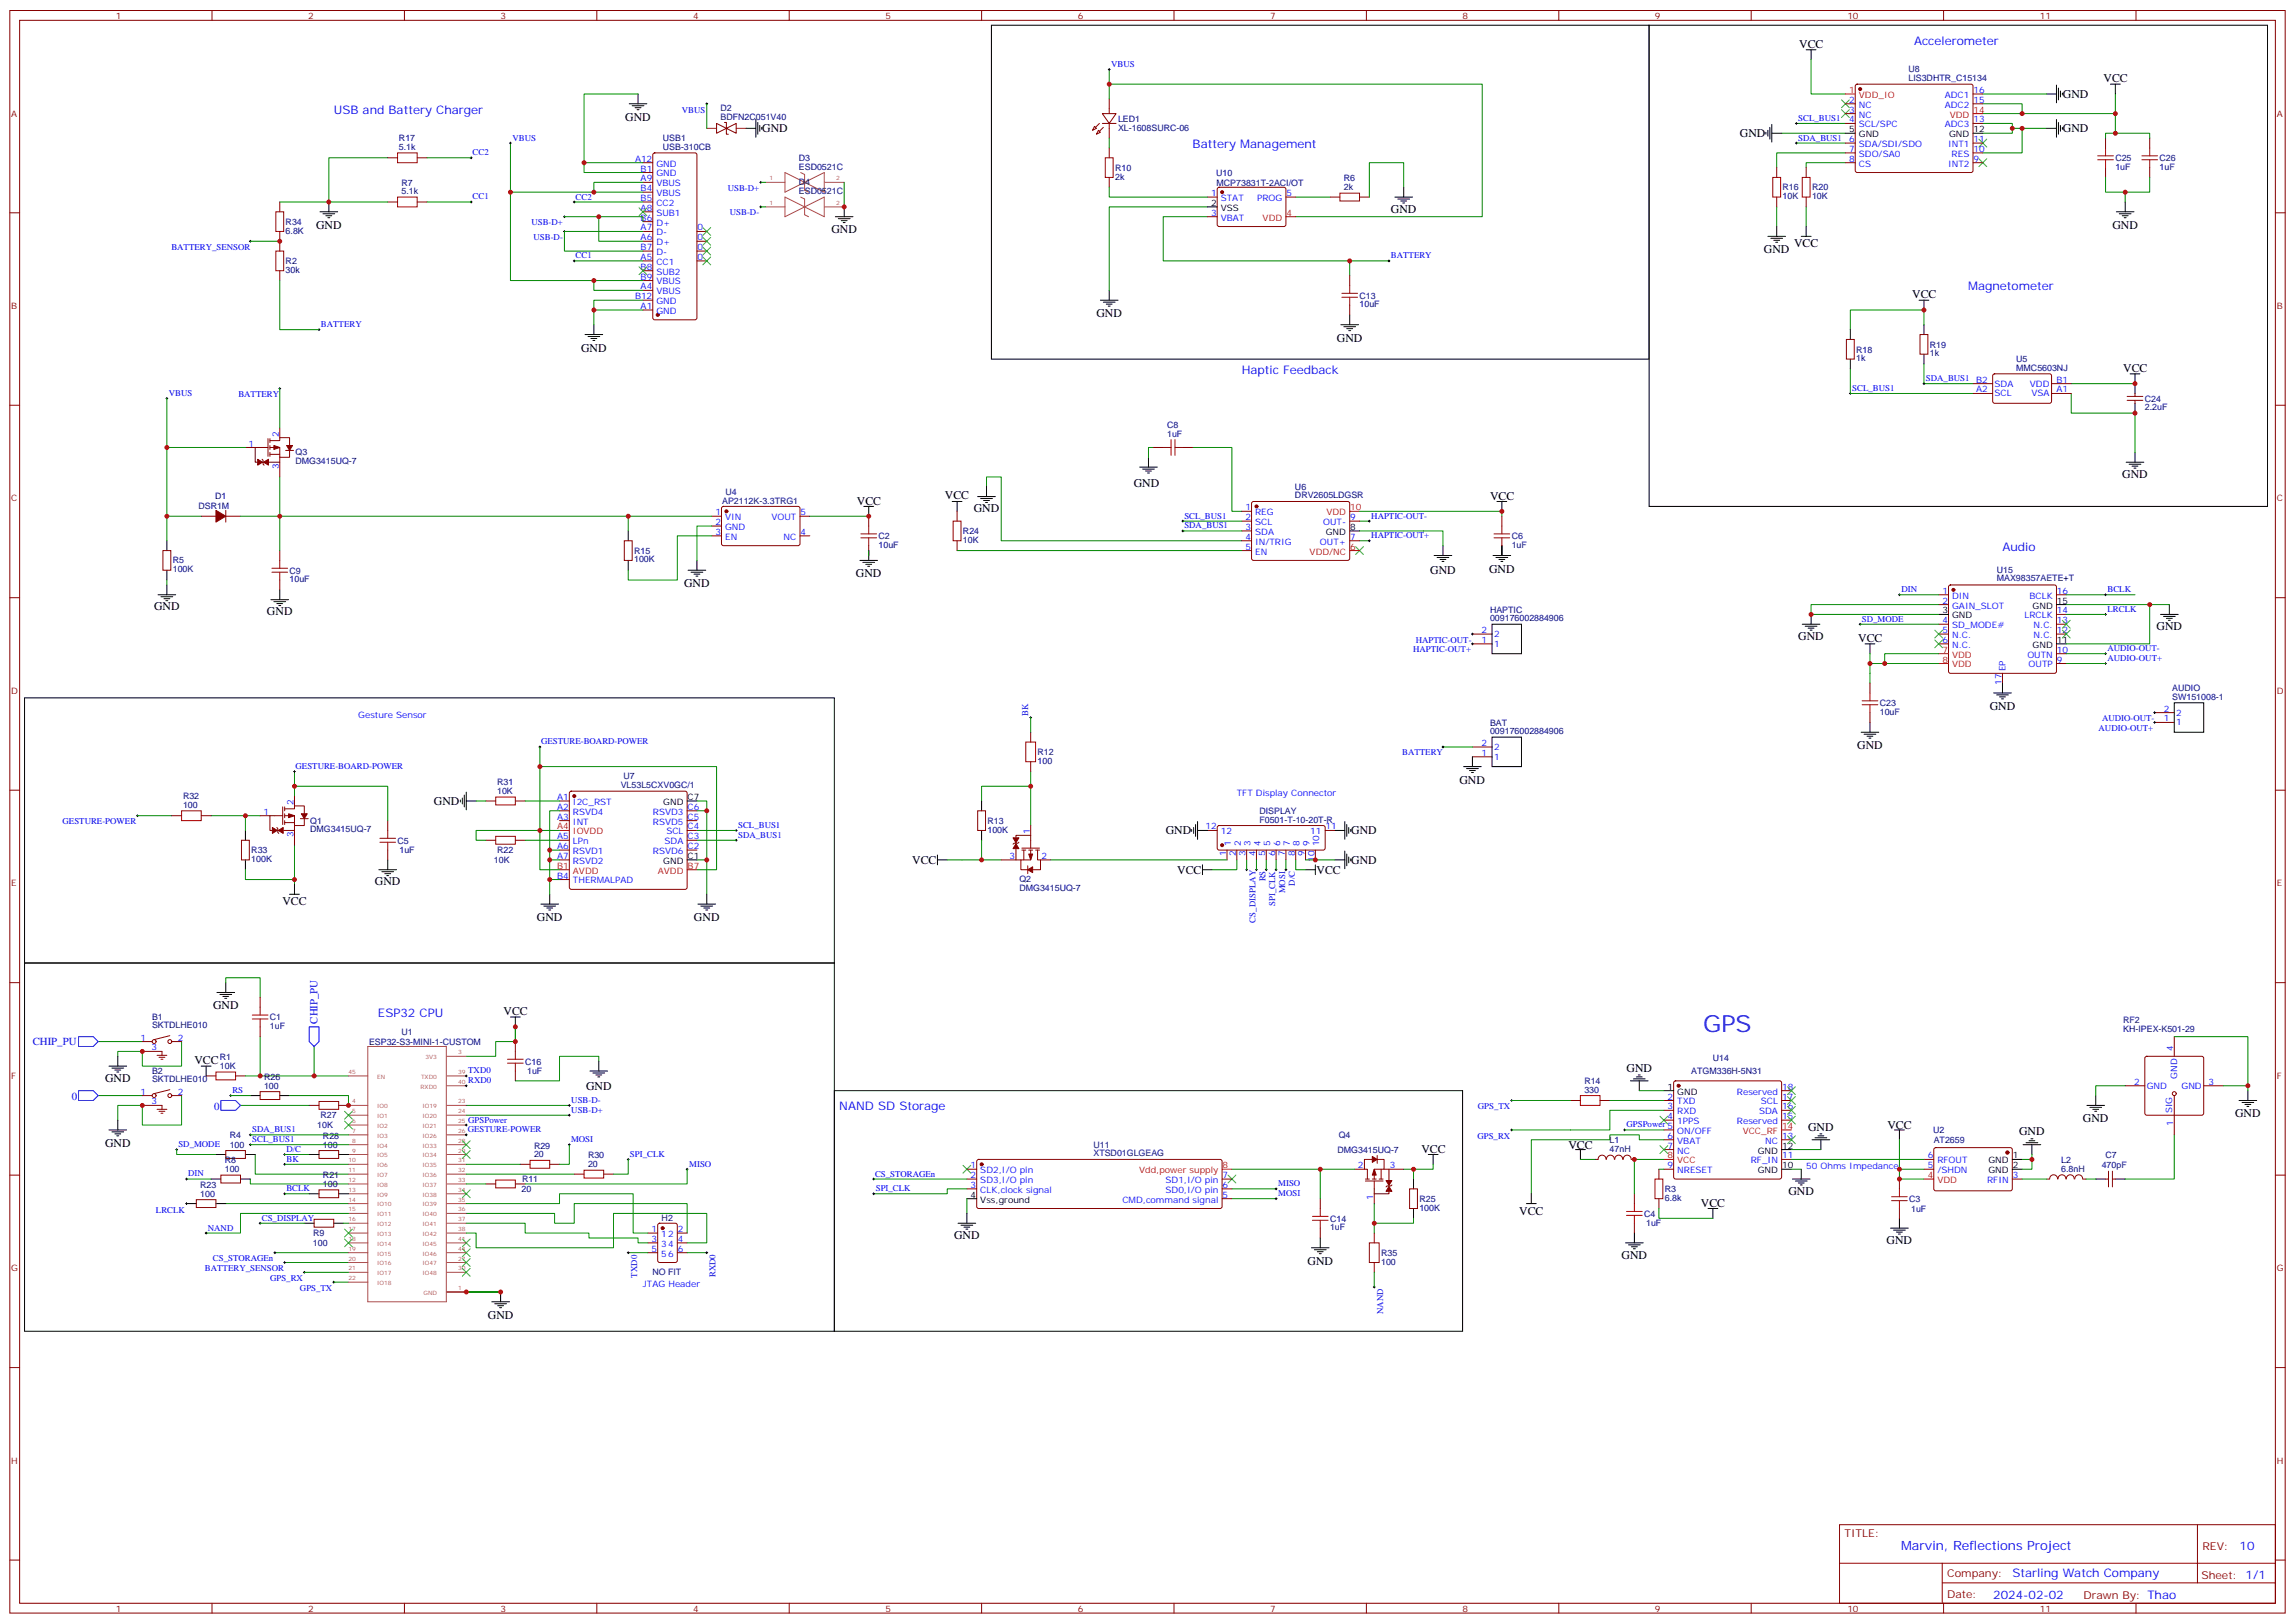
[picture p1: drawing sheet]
<svg xmlns="http://www.w3.org/2000/svg" width="825mm" height="583mm" viewBox="0 0 825 583" stroke-linecap="round" stroke-linejoin="round" font-family="sans-serif">
<defs><g id="words">
<text font-size="8.5" fill="#00f" x="612.1" y="370.7">GPS</text>
<text font-size="4.6" fill="#00f" x="683.2" y="556.8">Marvin, Reflections Project</text>
<g font-size="4.2">
<text x="646.6" y="17.2">VCC</text>
<text x="756" y="29.5">VCC</text>
<text x="741.4" y="35.2">GND</text>
<text x="224.7" y="43.4">GND</text>
<text x="273.9" y="47.5">GND</text>
<text x="741.4" y="47.6">GND</text>
<text x="625.3" y="49.3">GND</text>
<text x="499.9" y="76.4">GND</text>
<text x="113.6" y="82.2">GND</text>
<text x="298.8" y="83.9">GND</text>
<text x="759.2" y="82.2">GND</text>
<text x="644.8" y="88.9">VCC</text>
<text x="633.9" y="91">GND</text>
<text x="687.2" y="107.1">VCC</text>
<text x="394.1" y="113.9">GND</text>
<text x="480.5" y="122.8">GND</text>
<text x="208.8" y="126.3">GND</text>
<text x="763.1" y="133.6">VCC</text>
<text x="762.7" y="171.7">GND</text>
<text x="339.6" y="179.1">VCC</text>
<text x="407.5" y="174.9">GND</text>
<text x="535.5" y="179.5">VCC</text>
<text x="308" y="181.6">VCC</text>
<text x="350" y="184">GND</text>
<text x="307.6" y="207.4">GND</text>
<text x="514" y="206.3">GND</text>
<text x="535.2" y="205.7">GND</text>
<text x="245.8" y="211">GND</text>
<text x="55.4" y="219.3">GND</text>
<text x="96" y="221.1">GND</text>
<text x="775.1" y="226.4">GND</text>
<text x="646.3" y="229.9">GND</text>
<text x="667.8" y="230.6">VCC</text>
<text x="715.1" y="255.1">GND</text>
<text x="667.5" y="269.2">GND</text>
<text x="524.5" y="281.6">GND</text>
<text x="155.9" y="289.2">GND</text>
<text x="418.9" y="299.7">GND</text>
<text x="485.6" y="299.7">GND</text>
<text x="327.8" y="310.3">VCC</text>
<text x="485.6" y="310.3">GND</text>
<text x="423.1" y="313.8">VCC</text>
<text x="473.2" y="313.8">VCC</text>
<text x="134.8" y="318.1">GND</text>
<text x="101.5" y="325.3">VCC</text>
<text x="193" y="330.8">GND</text>
<text x="249.4" y="330.8">GND</text>
<text x="76.6" y="362.7">GND</text>
<text x="181" y="364.7">VCC</text>
<text x="69.8" y="382.3">VCC</text>
<text x="37.7" y="388.7">GND</text>
<text x="584.6" y="385.1">GND</text>
<text x="210.6" y="391.5">GND</text>
<text x="803.3" y="401.5">GND</text>
<text x="649.8" y="406.3">GND</text>
<text x="678.3" y="405.6">VCC</text>
<text x="725.6" y="407.9">GND</text>
<text x="748.6" y="403.2">GND</text>
<text x="37.7" y="412">GND</text>
<text x="563.7" y="412.6">VCC</text>
<text x="510.8" y="414.1">VCC</text>
<text x="642.8" y="429.2">GND</text>
<text x="546" y="436.3">VCC</text>
<text x="611.3" y="433.8">VCC</text>
<text x="342.9" y="445.1">GND</text>
<text x="678" y="446.9">GND</text>
<text x="469.9" y="454.4">GND</text>
<text x="582.8" y="452.2">GND</text>
<text x="175.3" y="473.8">GND</text>
</g>
<g font-size="4.2" fill="#00f">
<text x="687.9" y="16.1">Accelerometer</text>
<text x="119.9" y="40.8">USB and Battery Charger</text>
<text x="428.6" y="53.2">Battery Management</text>
<text x="707.3" y="104.3">Magnetometer</text>
<text x="446.3" y="134.3">Haptic Feedback</text>
<text x="719.7" y="197.8">Audio</text>
<text x="135.8" y="365.4">ESP32 CPU</text>
<text x="301.6" y="398.9">NAND SD Storage</text>
<text x="804.9" y="557">10</text>
<text x="723.3" y="566.6">Starling Watch Company</text>
<text x="716.4" y="574.4">2024-02-02</text>
</g>
<g font-size="3.9" fill="#00f">
<text x="114.1" y="367.7" transform="rotate(-90 114.1 367.7)">CHIP_PU</text>
<text x="11.8" y="375.5">CHIP_PU</text>
<text x="25.8" y="395.3">0</text>
<text x="77" y="398.8">0</text>
</g>
<g font-size="3.9" fill="#800">
<text x="662.9" y="552.3">TITLE:</text>
<text x="791.5" y="557">REV:</text>
<text x="699.8" y="566.5">Company:</text>
<text x="791.1" y="567.2">Sheet: 1/1</text>
<text x="699.8" y="574.2">Date:</text>
<text x="748.8" y="574.3">Drawn By: Thao</text>
</g>
<g font-size="3.2" fill="#800">
<text x="41.6" y="6.8">1</text>
<text x="110.8" y="6.8">2</text>
<text x="179.9" y="6.8">3</text>
<text x="249.1" y="6.8">4</text>
<text x="318.2" y="6.8">5</text>
<text x="387.3" y="6.8">6</text>
<text x="456.5" y="6.8">7</text>
<text x="525.6" y="6.8">8</text>
<text x="594.8" y="6.8">9</text>
<text x="663.9" y="6.8">10</text>
<text x="733.1" y="6.8">11</text>
<text x="4.1" y="41.9">A</text>
<text x="818.3" y="41.9">A</text>
<text x="4.1" y="111">B</text>
<text x="818.3" y="111">B</text>
<text x="4.1" y="180.2">C</text>
<text x="818.3" y="180.2">C</text>
<text x="4.1" y="249.3">D</text>
<text x="818.3" y="249.3">D</text>
<text x="4.1" y="318.5">E</text>
<text x="818.3" y="318.5">E</text>
<text x="4.1" y="387.6">F</text>
<text x="818.3" y="387.6">F</text>
<text x="4.1" y="456.7">G</text>
<text x="818.3" y="456.7">G</text>
<text x="4.1" y="525.9">H</text>
<text x="818.3" y="525.9">H</text>
<text x="41.6" y="579">1</text>
<text x="110.8" y="579">2</text>
<text x="179.9" y="579">3</text>
<text x="249.1" y="579">4</text>
<text x="318.2" y="579">5</text>
<text x="387.3" y="579">6</text>
<text x="456.5" y="579">7</text>
<text x="525.6" y="579">8</text>
<text x="594.8" y="579">9</text>
<text x="663.9" y="579">10</text>
<text x="733.1" y="579">11</text>
</g>
<g font-size="3.2" fill="#00f">
<text x="399.3" y="24.1">VBUS</text>
<text x="698.9" y="35.2">ADC1</text>
<text x="709.3" y="33.4">16</text>
<text x="245" y="40.4">VBUS</text>
<text x="664.6" y="36.9">2</text>
<text x="664.6" y="40.5">3</text>
<text x="668.1" y="38.7">NC</text>
<text x="698.9" y="38.7">ADC2</text>
<text x="709.3" y="36.9">15</text>
<text x="646.3" y="43.5">SCL_BUS1</text>
<text x="664.6" y="44">4</text>
<text x="668.1" y="42.2">NC</text>
<text x="668.1" y="45.8">SCL/SPC</text>
<text x="698.9" y="45.8">ADC3</text>
<text x="709.3" y="44">13</text>
<text x="184.1" y="50.5">VBUS</text>
<text x="646.3" y="50.5">SDA_BUS1</text>
<text x="664.6" y="51">6</text>
<text x="668.1" y="52.8">SDA/SDI/SDO</text>
<text x="700.1" y="52.8">INT1</text>
<text x="709.3" y="51">11</text>
<text x="169.8" y="55.8">CC2</text>
<text x="228.2" y="58.1">A12</text>
<text x="235.9" y="59.9">GND</text>
<text x="664.6" y="54.6">7</text>
<text x="664.6" y="58.1">8</text>
<text x="668.1" y="56.3">SDO/SA0</text>
<text x="668.1" y="59.9">CS</text>
<text x="700.1" y="59.9">INT2</text>
<text x="701.4" y="56.3">RES</text>
<text x="709.3" y="58.1">9</text>
<text x="709.3" y="54.6">10</text>
<text x="230.2" y="61.6">B1</text>
<text x="230.2" y="65.2">A9</text>
<text x="235.9" y="63.4">GND</text>
<text x="169.8" y="71.7">CC1</text>
<text x="206.9" y="71.7">CC2</text>
<text x="230.2" y="68.7">B4</text>
<text x="235.9" y="66.9">VBUS</text>
<text x="235.9" y="70.4">VBUS</text>
<text x="261.5" y="68.6">USB-D+</text>
<text x="435.3" y="70.4">1</text>
<text x="462.3" y="70.4">5</text>
<text x="230.2" y="72.2">B5</text>
<text x="230.2" y="75.7">A8</text>
<text x="235.9" y="77.5">SUB1</text>
<text x="235.9" y="74">CC2</text>
<text x="262.3" y="77.4">USB-D-</text>
<text x="435.3" y="77.5">3</text>
<text x="438.7" y="72.2">STAT</text>
<text x="451.8" y="72.2">PROG</text>
<text x="191" y="80.9">USB-D+</text>
<text x="230.2" y="79.3">B6</text>
<text x="230.2" y="82.8">A7</text>
<text x="235.9" y="81">D+</text>
<text x="250.6" y="82.8">0</text>
<text x="438.7" y="79.3">VBAT</text>
<text x="61.6" y="89.8">BATTERY_SENSOR</text>
<text x="191.7" y="86.2">USB-D-</text>
<text x="230.2" y="89.9">B7</text>
<text x="230.2" y="86.3">A6</text>
<text x="235.9" y="88.1">D+</text>
<text x="235.9" y="84.6">D-</text>
<text x="250.6" y="89.9">0</text>
<text x="250.6" y="86.3">0</text>
<text x="206.9" y="92.9">CC1</text>
<text x="230.2" y="93.4">A5</text>
<text x="235.9" y="95.1">CC1</text>
<text x="235.9" y="91.6">D-</text>
<text x="250.6" y="93.4">0</text>
<text x="499.9" y="92.9">BATTERY</text>
<text x="230.2" y="100.4">B9</text>
<text x="230.2" y="96.9">B8</text>
<text x="235.9" y="98.7">SUB2</text>
<text x="228.2" y="107.5">B12</text>
<text x="230.2" y="104">A4</text>
<text x="235.9" y="102.2">VBUS</text>
<text x="235.9" y="105.7">VBUS</text>
<text x="230.2" y="111">A1</text>
<text x="235.9" y="109.3">GND</text>
<text x="235.9" y="112.8">GND</text>
<text x="115.4" y="117.5">BATTERY</text>
<text x="692.1" y="136.9">SDA_BUS1</text>
<text x="710.2" y="137.5">B2</text>
<text x="739.1" y="137.5">B1</text>
<text x="60.7" y="142.2">VBUS</text>
<text x="85.7" y="142.4">BATTERY</text>
<text x="665.7" y="140.5">SCL_BUS1</text>
<text x="710.2" y="141">A2</text>
<text x="716.8" y="142.4">SCL</text>
<text x="716.8" y="138.9">SDA</text>
<text x="729.5" y="138.9">VDD</text>
<text x="730.1" y="142.4">VSA</text>
<text x="739.1" y="141">A1</text>
<text x="89.4" y="160.4">1</text>
<text x="100.2" y="156.9" transform="rotate(-90 100.2 156.9)">2</text>
<text x="100.2" y="168.4" transform="rotate(-90 100.2 168.4)">3</text>
<text x="257.1" y="185.1">1</text>
<text x="287.7" y="185.1">5</text>
<text x="447.6" y="183.3">1</text>
<text x="451.1" y="185.1">REG</text>
<text x="257.1" y="188.6">2</text>
<text x="260.6" y="186.9">VIN</text>
<text x="260.6" y="190.4">GND</text>
<text x="277.3" y="186.9">VOUT</text>
<text x="425.6" y="186.3">SCL_BUS1</text>
<text x="425.6" y="189.8">SDA_BUS1</text>
<text x="447.6" y="186.9">2</text>
<text x="447.6" y="190.4">3</text>
<text x="451.1" y="188.6">SCL</text>
<text x="475.5" y="188.6">OUT-</text>
<text x="485.2" y="186.9">9</text>
<text x="492.8" y="186.3">HAPTIC-OUT-</text>
<text x="257.1" y="192.2">3</text>
<text x="260.6" y="193.9">EN</text>
<text x="281.6" y="193.9">NC</text>
<text x="287.7" y="192.2">4</text>
<text x="447.6" y="193.9">4</text>
<text x="447.6" y="197.4">5</text>
<text x="451.1" y="192.2">SDA</text>
<text x="451.1" y="195.7">IN/TRIG</text>
<text x="474.4" y="195.7">OUT+</text>
<text x="485.2" y="193.9">7</text>
<text x="492.8" y="193.4">HAPTIC-OUT+</text>
<text x="451.1" y="199.2">EN</text>
<text x="683.3" y="212.8">DIN</text>
<text x="698.1" y="213.3">1</text>
<text x="701.6" y="215.1">DIN</text>
<text x="729.4" y="215.1">BCLK</text>
<text x="739.2" y="213.3">16</text>
<text x="757.4" y="212.8">BCLK</text>
<text x="698.1" y="216.9">2</text>
<text x="701.6" y="218.6">GAIN_SLOT</text>
<text x="739.2" y="220.4">14</text>
<text x="757.4" y="219.8">LRCLK</text>
<text x="532.4" y="227.4">2</text>
<text x="669.1" y="223.3">SD_MODE</text>
<text x="698.1" y="223.9">4</text>
<text x="698.1" y="227.4">5</text>
<text x="701.6" y="225.7">SD_MODE#</text>
<text x="727.6" y="222.1">LRCLK</text>
<text x="730.9" y="225.7">N.C.</text>
<text x="739.2" y="227.4">12</text>
<text x="739.2" y="223.9">13</text>
<text x="508.8" y="230.9">HAPTIC-OUT-</text>
<text x="532.4" y="231">1</text>
<text x="536.9" y="232.4">1</text>
<text x="536.9" y="228.8">2</text>
<text x="698.1" y="231">6</text>
<text x="701.6" y="229.2">N.C.</text>
<text x="701.6" y="232.7">N.C.</text>
<text x="730.9" y="229.2">N.C.</text>
<text x="507.8" y="234.3">HAPTIC-OUT+</text>
<text x="728.6" y="236.3">OUTN</text>
<text x="729.1" y="239.8">OUTP</text>
<text x="739.2" y="238">9</text>
<text x="739.2" y="234.5">10</text>
<text x="757.4" y="234">AUDIO-OUT-</text>
<text x="757.4" y="237.5">AUDIO-OUT+</text>
<text x="719.3" y="245.9" transform="rotate(-90 719.3 245.9)">17</text>
<text x="720.7" y="241.2" transform="rotate(-90 720.7 241.2)">EP</text>
<text x="128.8" y="257.8">Gesture Sensor</text>
<text x="369.5" y="257.1" transform="rotate(-90 369.5 257.1)">BK</text>
<text x="777.6" y="255.7">2</text>
<text x="782.1" y="257.1">2</text>
<text x="754.2" y="262.7">AUDIO-OUT+</text>
<text x="755.4" y="259.1">AUDIO-OUT-</text>
<text x="777.6" y="259.2">1</text>
<text x="782.1" y="260.6">1</text>
<text x="194.4" y="267.4">GESTURE-BOARD-POWER</text>
<text x="532.4" y="268">2</text>
<text x="536.9" y="269.4">2</text>
<text x="504" y="271.4">BATTERY</text>
<text x="532.4" y="271.5">1</text>
<text x="536.9" y="272.9">1</text>
<text x="106.2" y="276.3">GESTURE-BOARD-POWER</text>
<text x="200.3" y="287.4">A1</text>
<text x="444.5" y="286">TFT Display Connector</text>
<text x="94.6" y="292.7">1</text>
<text x="105.5" y="289.2" transform="rotate(-90 105.5 289.2)">2</text>
<text x="200.3" y="290.9">A2</text>
<text x="205.9" y="289.2">I2C_RST</text>
<text x="205.9" y="292.7">RSVD4</text>
<text x="234.6" y="292.7">RSVD3</text>
<text x="247.1" y="290.9">C6</text>
<text x="22.5" y="296.2">GESTURE-POWER</text>
<text x="200.3" y="294.5">A3</text>
<text x="205.9" y="296.2">INT</text>
<text x="234.6" y="296.2">RSVD5</text>
<text x="239.5" y="299.8">SCL</text>
<text x="247.1" y="298">C4</text>
<text x="247.1" y="294.5">C5</text>
<text x="265.3" y="297.5">SCL_BUS1</text>
<text x="370.1" y="299.8" transform="rotate(-90 370.1 299.8)">1</text>
<text x="433.2" y="298">12</text>
<text x="438.7" y="299.8">12</text>
<text x="470.9" y="299.8">11</text>
<text x="476.4" y="298">11</text>
<text x="105.5" y="300.7" transform="rotate(-90 105.5 300.7)">3</text>
<text x="200.3" y="301.5">A5</text>
<text x="200.3" y="305">A6</text>
<text x="205.9" y="303.3">LPn</text>
<text x="238.9" y="303.3">SDA</text>
<text x="247.1" y="305">C2</text>
<text x="247.1" y="301.5">C3</text>
<text x="265.3" y="301">SDA_BUS1</text>
<text x="442.4" y="304.1" transform="rotate(-90 442.4 304.1)">1</text>
<text x="445.9" y="304.1" transform="rotate(-90 445.9 304.1)">2</text>
<text x="449.4" y="304.1" transform="rotate(-90 449.4 304.1)">3</text>
<text x="453" y="304.1" transform="rotate(-90 453 304.1)">4</text>
<text x="456.5" y="304.1" transform="rotate(-90 456.5 304.1)">5</text>
<text x="460" y="304.1" transform="rotate(-90 460 304.1)">6</text>
<text x="463.5" y="304.1" transform="rotate(-90 463.5 304.1)">7</text>
<text x="467.1" y="304.1" transform="rotate(-90 467.1 304.1)">8</text>
<text x="470.6" y="304.1" transform="rotate(-90 470.6 304.1)">9</text>
<text x="474.1" y="304.1" transform="rotate(-90 474.1 304.1)">10</text>
<text x="200.3" y="308.6">A7</text>
<text x="205.9" y="306.8">RSVD1</text>
<text x="205.9" y="310.3">RSVD2</text>
<text x="234.6" y="306.8">RSVD6</text>
<text x="362.8" y="308.6">3</text>
<text x="374.3" y="308.6">2</text>
<text x="440.6" y="307.6" transform="rotate(-90 440.6 307.6)">1</text>
<text x="444.1" y="307.6" transform="rotate(-90 444.1 307.6)">2</text>
<text x="447.7" y="307.6" transform="rotate(-90 447.7 307.6)">3</text>
<text x="451.2" y="307.6" transform="rotate(-90 451.2 307.6)">4</text>
<text x="454.7" y="307.6" transform="rotate(-90 454.7 307.6)">5</text>
<text x="458.3" y="307.6" transform="rotate(-90 458.3 307.6)">6</text>
<text x="461.8" y="307.6" transform="rotate(-90 461.8 307.6)">7</text>
<text x="465.3" y="307.6" transform="rotate(-90 465.3 307.6)">8</text>
<text x="468.8" y="307.6" transform="rotate(-90 468.8 307.6)">9</text>
<text x="472.4" y="309.6" transform="rotate(-90 472.4 309.6)">10</text>
<text x="200.2" y="315.6">B4</text>
<text x="205.9" y="317.4">THERMALPAD</text>
<text x="454.8" y="316.6" transform="rotate(-90 454.8 316.6)">RS</text>
<text x="461.8" y="321" transform="rotate(-90 461.8 321)">MOSI</text>
<text x="465.4" y="318.1" transform="rotate(-90 465.4 318.1)">D/C</text>
<text x="458.2" y="325.5" transform="rotate(-90 458.2 325.5)">SPI_CLK</text>
<text x="451.2" y="331.5" transform="rotate(-90 451.2 331.5)">CS_DISPLAY</text>
<text x="50.5" y="373.8">1</text>
<text x="54.4" y="377.4">3</text>
<text x="63.9" y="373.8">2</text>
<text x="781" y="377.7" transform="rotate(-90 781 377.7)">4</text>
<text x="168.3" y="389.2">RXD0</text>
<text x="168.3" y="385.7">TXD0</text>
<text x="767" y="389.7">2</text>
<text x="782.5" y="387.5" transform="rotate(-90 782.5 387.5)">GND</text>
<text x="793.7" y="389.7">3</text>
<text x="50.5" y="393.2">1</text>
<text x="63.9" y="393.2">2</text>
<text x="83.5" y="392.6">RS</text>
<text x="599.3" y="395">2</text>
<text x="624.3" y="393.2">Reserved</text>
<text x="640.5" y="395">17</text>
<text x="640.5" y="391.5">18</text>
<text x="771.5" y="391.1">GND</text>
<text x="784" y="391.1">GND</text>
<text x="54.4" y="396.8">3</text>
<text x="205.3" y="396.2">USB-D-</text>
<text x="205.3" y="399.8">USB-D+</text>
<text x="531.1" y="398.5">GPS_TX</text>
<text x="599.3" y="398.5">3</text>
<text x="602.8" y="396.8">TXD</text>
<text x="602.8" y="400.3">RXD</text>
<text x="632.2" y="400.3">SDA</text>
<text x="632.8" y="396.8">SCL</text>
<text x="640.5" y="398.5">16</text>
<text x="780.7" y="399.9" transform="rotate(-90 780.7 399.9)">SIG</text>
<text x="90.7" y="406.8">SDA_BUS1</text>
<text x="168.1" y="406.8">GESTURE-POWER</text>
<text x="168.3" y="403.3">GPSPower</text>
<text x="584.6" y="405.1">GPSPower 5</text>
<text x="599.3" y="402.1">4</text>
<text x="602.8" y="403.8">1PPS</text>
<text x="602.8" y="407.4">ON/OFF</text>
<text x="624.3" y="403.8">Reserved</text>
<text x="640.5" y="402.1">15</text>
<text x="781" y="404.4" transform="rotate(-90 781 404.4)">1</text>
<text x="64.1" y="412.1">SD_MODE</text>
<text x="90.7" y="410.4">SCL_BUS1</text>
<text x="102.9" y="413.8">D/C</text>
<text x="205.2" y="410.3">MOSI</text>
<text x="531" y="409.1">GPS_RX</text>
<text x="599.3" y="409.1">6</text>
<text x="599.3" y="412.6">7</text>
<text x="602.8" y="410.9">VBAT</text>
<text x="634.4" y="410.9">NC</text>
<text x="640.5" y="409.1">13</text>
<text x="103" y="417.4">BK</text>
<text x="226.4" y="415.6">SPI_CLK</text>
<text x="247.7" y="419.1">MISO</text>
<text x="348.8" y="419.7">1</text>
<text x="488" y="419.7">2</text>
<text x="499.5" y="419.7">3</text>
<text x="599.3" y="419.7">9</text>
<text x="602.8" y="414.4">NC</text>
<text x="629.2" y="417.9">RF_IN</text>
<text x="640.5" y="416.2">11</text>
<text x="692.8" y="419.7">5</text>
<text x="692.8" y="416.2">6</text>
<text x="696.3" y="417.9">RFOUT</text>
<text x="67.6" y="422.6">DIN</text>
<text x="314.5" y="422.7">CS_STORAGEn</text>
<text x="348.8" y="423.2">2</text>
<text x="352.3" y="421.5">SD2,I/O pin</text>
<text x="352.3" y="425">SD3,I/O pin</text>
<text x="418.9" y="425">SD1,I/O pin</text>
<text x="439.4" y="423.2">7</text>
<text x="602.8" y="421.5">NRESET</text>
<text x="649.1" y="420.1">50 Ohms Impedance</text>
<text x="696.3" y="421.5">/SHDN</text>
<text x="714.2" y="425">RFIN</text>
<text x="723.4" y="423.2">3</text>
<text x="102.9" y="427.9">BCLK</text>
<text x="314.7" y="427.9">SPI_CLK</text>
<text x="348.8" y="426.8">3</text>
<text x="352.3" y="428.5">CLK,clock signal</text>
<text x="418.9" y="428.5">SD0,I/O pin</text>
<text x="439.4" y="430.3">5</text>
<text x="439.4" y="426.8">6</text>
<text x="459.4" y="426.2">MISO</text>
<text x="459.4" y="429.7">MOSI</text>
<text x="493.5" y="431.2" transform="rotate(-90 493.5 431.2)">1</text>
<text x="56.1" y="435.6">LRCLK</text>
<text x="403.4" y="432">CMD,command signal</text>
<text x="74.7" y="442.1">NAND</text>
<text x="94.1" y="438.5">CS_DISPLAY</text>
<text x="234.2" y="442.6">1</text>
<text x="243.6" y="442.6">2</text>
<text x="234.2" y="446.2">3</text>
<text x="234.2" y="449.7">5</text>
<text x="237.7" y="444.4">12</text>
<text x="237.7" y="447.9">34</text>
<text x="243.6" y="449.7">6</text>
<text x="243.6" y="446.2">4</text>
<text x="76.5" y="453.2">CS_STORAGEn</text>
<text x="237.7" y="451.4">56</text>
<text x="73.7" y="456.7">BATTERY_SENSOR</text>
<text x="97.1" y="460.3">GPS_RX</text>
<text x="228.9" y="459" transform="rotate(-90 228.9 459)">TXD0</text>
<text x="257.2" y="458.9" transform="rotate(-90 257.2 458.9)">RXD0</text>
<text x="107.8" y="463.8">GPS_TX</text>
<text x="231.1" y="462.4">JTAG Header</text>
<text x="497" y="472.1" transform="rotate(-90 497 472.1)">NAND</text>
</g>
<g font-size="3.2" fill="#000080">
<text x="685.9" y="29">LIS3DHTR_C15134</text>
<text x="685.9" y="25.9">U8</text>
<text x="259" y="39.7">D2</text>
<text x="258.9" y="42.9">BDFN2C051V40</text>
<text x="401.8" y="46.9">XL-1608SURC-06</text>
<text x="401.8" y="43.7">LED1</text>
<text x="143.4" y="50.7">R17</text>
<text x="143.4" y="53.9">5.1k</text>
<text x="238.2" y="53.9">USB-310CB</text>
<text x="238.2" y="50.7">USB1</text>
<text x="287.1" y="57.8">D3</text>
<text x="760.2" y="57.9">C25</text>
<text x="776.1" y="57.9">C26</text>
<text x="287.1" y="60.9">ESD0521C</text>
<text x="400.8" y="64.6">2k</text>
<text x="400.8" y="61.4">R10</text>
<text x="437.1" y="63.1">U10</text>
<text x="483" y="65.2">R6</text>
<text x="760.2" y="61">1uF</text>
<text x="776.1" y="61">1uF</text>
<text x="144.3" y="69.7">5.1k</text>
<text x="144.3" y="66.7">R7</text>
<text x="287.1" y="69.7">ESD0521C</text>
<text x="287.1" y="66.6">D4</text>
<text x="437.2" y="66.6">MCP73831T-2ACI/OT</text>
<text x="483" y="68.3">2k</text>
<text x="640.6" y="71.6">10K</text>
<text x="640.6" y="68.4">R16</text>
<text x="651.2" y="71.6">10K</text>
<text x="651.2" y="68.4">R20</text>
<text x="102.7" y="84">6.8K</text>
<text x="102.7" y="80.8">R34</text>
<text x="102.7" y="94.9">R2</text>
<text x="102.7" y="98">30k</text>
<text x="488.6" y="107.3">C13</text>
<text x="488.6" y="110.4">10uF</text>
<text x="693.6" y="125">R19</text>
<text x="667.1" y="129.8">1k</text>
<text x="667.1" y="126.8">R18</text>
<text x="693.6" y="128">1k</text>
<text x="724.6" y="130.1">U5</text>
<text x="724.6" y="133.2">MMC5603NJ</text>
<text x="770.8" y="147.4">2.2uF</text>
<text x="770.8" y="144.3">C24</text>
<text x="419.5" y="153.7">C8</text>
<text x="419.5" y="156.9">1uF</text>
<text x="106.2" y="166.8">DMG3415UQ-7</text>
<text x="106.2" y="163.6">Q3</text>
<text x="77.3" y="179.1">D1</text>
<text x="260.7" y="177.7">U4</text>
<text x="465.4" y="179">DRV2605LDGSR</text>
<text x="465.4" y="175.9">U6</text>
<text x="71.3" y="183">DSR1M</text>
<text x="259.5" y="181.2">AP2112K-3.3TRG1</text>
<text x="346.1" y="191.9">R24</text>
<text x="315.7" y="196.7">10uF</text>
<text x="315.7" y="193.6">C2</text>
<text x="346.1" y="195.1">10K</text>
<text x="543.3" y="196.8">1uF</text>
<text x="543.3" y="193.8">C6</text>
<text x="62.1" y="202.4">R5</text>
<text x="227.9" y="202">100K</text>
<text x="227.9" y="198.9">R15</text>
<text x="62.1" y="205.6">100K</text>
<text x="104.1" y="206.1">C9</text>
<text x="104.1" y="209.1">10uF</text>
<text x="717.6" y="208.9">MAX98357AETE+T</text>
<text x="717.6" y="205.8">U15</text>
<text x="535.5" y="220.1">HAPTIC</text>
<text x="535.5" y="223.1">009176002884906</text>
<text x="780.7" y="251.3">SW151008-1</text>
<text x="780.7" y="248.4">AUDIO</text>
<text x="675.6" y="256.8">10uF</text>
<text x="675.6" y="253.6">C23</text>
<text x="535.5" y="263.7">009176002884906</text>
<text x="535.5" y="260.7">BAT</text>
<text x="372.9" y="274.4">100</text>
<text x="372.9" y="271.3">R12</text>
<text x="224" y="279.8">U7</text>
<text x="65.8" y="287">R32</text>
<text x="178.7" y="285.3">10K</text>
<text x="178.7" y="282.1">R31</text>
<text x="223.1" y="283.2">VL53L5CXV0GC/1</text>
<text x="65.8" y="290.2">100</text>
<text x="452.6" y="292.6">DISPLAY</text>
<text x="111.5" y="299">DMG3415UQ-7</text>
<text x="111.5" y="295.9">Q1</text>
<text x="354.9" y="299.2">100K</text>
<text x="354.9" y="295.9">R13</text>
<text x="452.6" y="295.5">F0501-T-10-20T-R</text>
<text x="142.9" y="303.1">C5</text>
<text x="90.3" y="309.7">100K</text>
<text x="90.3" y="306.6">R33</text>
<text x="143.6" y="306.5">1uF</text>
<text x="177.5" y="310">10K</text>
<text x="178.7" y="306.5">R22</text>
<text x="366.4" y="316.9">Q2</text>
<text x="366.4" y="320.1">DMG3415UQ-7</text>
<text x="54.6" y="369.4">SKTDLHE010</text>
<text x="54.6" y="366.4">B1</text>
<text x="97" y="366.6">C1</text>
<text x="97" y="369.7">1uF</text>
<text x="144.3" y="371.7">U1</text>
<text x="763.1" y="370.7">KH-IPEX-K501-29</text>
<text x="763.1" y="367.4">RF2</text>
<text x="132.6" y="375.3">ESP32-S3-MINI-1-CUSTOM</text>
<text x="79" y="380.9">R1</text>
<text x="188.7" y="382.5">C16</text>
<text x="615.6" y="381.2">U14</text>
<text x="54.6" y="388.8">SKTDLHE010</text>
<text x="54.6" y="385.8">B2</text>
<text x="79" y="384.1">10K</text>
<text x="94.9" y="388">R26</text>
<text x="189.4" y="385.9">1uF</text>
<text x="569.4" y="389.3">R14</text>
<text x="607.8" y="385.9">ATGM336H-5N31</text>
<text x="94.9" y="391.1">100</text>
<text x="569.4" y="392.5">330</text>
<text x="115.2" y="401.7">R27</text>
<text x="114" y="405.2">10K</text>
<text x="694.8" y="407">U2</text>
<text x="82.6" y="412.3">100</text>
<text x="82.6" y="408.8">R4</text>
<text x="116.1" y="412.3">100</text>
<text x="116.1" y="409.2">R28</text>
<text x="191.9" y="412.6">R29</text>
<text x="393" y="412.2">U11</text>
<text x="481.1" y="408.8">Q4</text>
<text x="578.5" y="413.9">47nH</text>
<text x="578.5" y="410.7">L1</text>
<text x="695" y="410.5">AT2659</text>
<text x="80.8" y="417.9">R8</text>
<text x="191.9" y="415.8">20</text>
<text x="211.3" y="419.3">20</text>
<text x="211.3" y="416.2">R30</text>
<text x="393" y="415.5">XTSD01GLGEAG</text>
<text x="480.7" y="414.1">DMG3415UQ-7</text>
<text x="740.8" y="417.8">L2</text>
<text x="755.3" y="419.7">470pF</text>
<text x="756.6" y="415.9">C7</text>
<text x="80.8" y="421.1">100</text>
<text x="116.1" y="423.2">R21</text>
<text x="187.6" y="424.7">R11</text>
<text x="740.8" y="421">6.8nH</text>
<text x="72" y="429.9">100</text>
<text x="72" y="426.7">R23</text>
<text x="116.1" y="426.4">100</text>
<text x="187.4" y="428.2">20</text>
<text x="510.1" y="431.8">R25</text>
<text x="598.3" y="431.4">6.8k</text>
<text x="598.3" y="428.3">R3</text>
<text x="686.1" y="431.8">C3</text>
<text x="510.1" y="435">100K</text>
<text x="590.9" y="437.1">C4</text>
<text x="686.8" y="435.3">1uF</text>
<text x="237.8" y="438.7">H2</text>
<text x="478" y="442">1uF</text>
<text x="478" y="438.9">C14</text>
<text x="591.6" y="440.6">1uF</text>
<text x="112.4" y="447.7">100</text>
<text x="112.6" y="444.1">R9</text>
<text x="496.4" y="454.4">100</text>
<text x="496.4" y="451.2">R35</text>
<text x="234.4" y="458.2">NO FIT</text>
</g>
<g font-size="3.2" fill="#f00">
<text x="664.6" y="33.4">1</text>
<text x="668.1" y="35.2">VDD_IO</text>
<text x="709.3" y="40.5">14</text>
<text x="700.7" y="42.2">VDD</text>
<text x="462.3" y="77.5">4</text>
<text x="453.8" y="79.3">VDD</text>
<text x="476.7" y="185.1">VDD</text>
<text x="485.2" y="183.3">10</text>
<text x="485.2" y="197.4">6</text>
<text x="470.7" y="199.2">VDD/NC</text>
<text x="698.1" y="234.5">7</text>
<text x="698.1" y="238">8</text>
<text x="701.6" y="236.3">VDD</text>
<text x="701.6" y="239.8">VDD</text>
<text x="200.3" y="298">A4</text>
<text x="205.9" y="299.8">IOVDD</text>
<text x="200.2" y="312.1">B1</text>
<text x="205.9" y="313.9">AVDD</text>
<text x="236.4" y="313.9">AVDD</text>
<text x="247.1" y="312.1">B7</text>
<text x="626.3" y="407.4">VCC_RF</text>
<text x="640.5" y="405.6">14</text>
<text x="439.4" y="419.7">8</text>
<text x="599.3" y="416.2">8</text>
<text x="602.8" y="417.9">VCC</text>
<text x="409.4" y="421.5">Vdd,power supply</text>
<text x="692.8" y="423.2">4</text>
<text x="696.3" y="425">VDD</text>
</g>
<g font-size="3.2">
<text x="664.6" y="47.5">5</text>
<text x="709.3" y="47.5">12</text>
<text x="668.1" y="49.3">GND</text>
<text x="700.5" y="49.3">GND</text>
<text x="435.3" y="74">2</text>
<text x="438.7" y="75.7">VSS</text>
<text x="485.2" y="190.4">8</text>
<text x="476.5" y="192.2">GND</text>
<text x="698.1" y="220.4">3</text>
<text x="730.5" y="218.6">GND</text>
<text x="739.2" y="216.9">15</text>
<text x="701.6" y="222.1">GND</text>
<text x="730.5" y="232.7">GND</text>
<text x="739.2" y="231">11</text>
<text x="247.1" y="287.4">C7</text>
<text x="238.4" y="289.2">GND</text>
<text x="238.4" y="310.3">GND</text>
<text x="247.1" y="308.6">C1</text>
<text x="599.3" y="391.5">1</text>
<text x="602.8" y="393.2">GND</text>
<text x="640.5" y="412.6">12</text>
<text x="631.7" y="414.4">GND</text>
<text x="640.5" y="419.7">10</text>
<text x="714.6" y="417.9">GND</text>
<text x="723.4" y="416.2">1</text>
<text x="723.4" y="419.7">2</text>
<text x="631.7" y="421.5">GND</text>
<text x="714.6" y="421.5">GND</text>
<text x="348.8" y="430.3">4</text>
<text x="352.3" y="432">Vss,ground</text>
</g>
<g font-size="2.1" fill="#a54b4b">
<text x="276.5" y="64.8">1</text>
<text x="300.5" y="64.8">2</text>
<text x="276.5" y="73.6">1</text>
<text x="300.5" y="73.6">2</text>
<text x="152.9" y="380.5">3V3</text>
<text x="164.7" y="378.8">3</text>
<text x="125.2" y="385.8">45</text>
<text x="135.5" y="387.6">EN</text>
<text x="151.3" y="387.6">TXD0</text>
<text x="164.7" y="385.8">39</text>
<text x="164.7" y="389.4">40</text>
<text x="151.1" y="391.1">RXD0</text>
<text x="126.6" y="396.4">4</text>
<text x="126.6" y="400">5</text>
<text x="135.5" y="398.2">IO0</text>
<text x="135.5" y="401.7">IO1</text>
<text x="151.8" y="398.2">IO19</text>
<text x="151.8" y="401.7">IO20</text>
<text x="164.7" y="396.4">23</text>
<text x="164.7" y="400">24</text>
<text x="126.6" y="403.5">6</text>
<text x="126.6" y="407">7</text>
<text x="135.5" y="405.2">IO2</text>
<text x="151.8" y="405.2">IO21</text>
<text x="164.7" y="403.5">25</text>
<text x="164.7" y="407">26</text>
<text x="126.6" y="410.5">8</text>
<text x="135.5" y="408.7">IO3</text>
<text x="135.5" y="412.3">IO4</text>
<text x="151.8" y="408.7">IO26</text>
<text x="151.8" y="412.3">IO33</text>
<text x="164.7" y="410.5">28</text>
<text x="125.2" y="417.6">10</text>
<text x="126.6" y="414.1">9</text>
<text x="135.5" y="415.8">IO5</text>
<text x="135.5" y="419.3">IO6</text>
<text x="151.8" y="415.8">IO34</text>
<text x="151.8" y="419.3">IO35</text>
<text x="164.7" y="414.1">29</text>
<text x="164.7" y="417.6">31</text>
<text x="125.2" y="421.1">11</text>
<text x="125.2" y="424.6">12</text>
<text x="135.5" y="422.9">IO7</text>
<text x="151.8" y="422.9">IO36</text>
<text x="164.7" y="421.1">32</text>
<text x="164.7" y="424.6">33</text>
<text x="125.2" y="428.2">13</text>
<text x="125.2" y="431.7">14</text>
<text x="135.5" y="426.4">IO8</text>
<text x="135.5" y="429.9">IO9</text>
<text x="151.8" y="426.4">IO37</text>
<text x="151.8" y="429.9">IO38</text>
<text x="164.7" y="428.2">34</text>
<text x="164.7" y="431.7">35</text>
<text x="125.2" y="435.2">15</text>
<text x="135.5" y="433.4">IO10</text>
<text x="135.5" y="437">IO11</text>
<text x="151.8" y="433.4">IO39</text>
<text x="151.8" y="437">IO40</text>
<text x="164.7" y="435.2">36</text>
<text x="125.2" y="438.8">16</text>
<text x="125.2" y="442.3">17</text>
<text x="135.5" y="440.5">IO12</text>
<text x="151.8" y="440.5">IO41</text>
<text x="164.7" y="438.8">37</text>
<text x="164.7" y="442.3">38</text>
<text x="125.2" y="445.8">18</text>
<text x="125.2" y="449.3">19</text>
<text x="135.5" y="444">IO13</text>
<text x="135.5" y="447.6">IO14</text>
<text x="151.8" y="444">IO42</text>
<text x="151.8" y="447.6">IO45</text>
<text x="164.7" y="445.8">41</text>
<text x="164.7" y="449.3">44</text>
<text x="125.2" y="452.9">20</text>
<text x="135.5" y="451.1">IO15</text>
<text x="135.5" y="454.6">IO16</text>
<text x="151.8" y="451.1">IO46</text>
<text x="151.8" y="454.6">IO47</text>
<text x="164.7" y="452.9">27</text>
<text x="125.2" y="456.4">21</text>
<text x="125.2" y="459.9">22</text>
<text x="135.5" y="458.1">IO17</text>
<text x="135.5" y="461.7">IO18</text>
<text x="151.8" y="458.1">IO48</text>
<text x="164.7" y="456.4">30</text>
<text x="152.2" y="465.2">GND</text>
<text x="164.7" y="463.5">1</text>
</g>
</g></defs>
<g fill="none" stroke="#000" stroke-width=".36">
<path d="M356.3 9.1h236.4v119.9h-236.4zM592.7 9.1h222.2v172.8h-222.2zM649.1 17.9h3.5M650.9 17.9v3.5M226.1 37.3h6.4M227.2 38h4.2M228.2 38.7h2.2M229 39.4h.7M229.3 33.8v3.5M253.6 37.3h.8M254 36.9v.7M398.3 24.9h.7"/>
<path d="M398.6 24.6v.7M735.5 33.8h3.6M739.1 30.6v6.3M739.8 31.6v4.3M740.5 32.7v2.1M741.2 33.4v.7M758.5 30.2h3.5M760.2 30.2v3.6M169 56.7h.7M169.3 56.3v.7M183.1 51.4h.7M183.4 51v.8"/>
<path d="M268.1 46.1h3.5M271.6 42.9v6.4M272.3 44v4.2M273 45v2.2M273.8 45.8v.7M634.6 47.5v.7M635.4 46.8v2.1M636.1 45.8v4.2M636.8 47.9h3.5M636.8 44.7v6.3M645.2 44.3h.7M645.2 51.4h.7"/>
<path d="M645.6 44v.7M645.6 51v.8M663.2 47.9h3.5M709.1 47.9h3.5M735.5 46.1h3.6M739.1 42.9v6.4M739.8 44v4.2M740.5 45v2.2M741.2 45.8v.7M115 76.1h6.4M116.1 76.8h4.2M117.1 77.5h2.1"/>
<path d="M117.8 78.2h.7M118.2 72.6v3.5M169 72.6h.7M169.3 72.2v.7M202.5 77.9h.7M202.8 77.5v.7M206 72.6h.7M206.4 72.2v.7M273 65.5h.8M273 74.3h.8M273.4 65.2v.7M273.4 74v.7"/>
<path d="M300.2 77.9h6.4M301.3 78.6h4.2M302.3 79.3h2.1M303 80h.7M303.4 74.3v3.6M433.9 74.3h3.5M501.3 70.8h6.3M502.4 71.5h4.2M503.4 72.2h2.1M504.1 72.9h.7M504.5 67.3v3.5M760.6 76.1h6.3"/>
<path d="M761.6 76.8h4.3M762.7 77.5h2.1M763.4 78.2h.7M763.8 72.6v3.5M89.6 86.7h.7M90 86.3v.7M202.5 83.1h.7M202.8 82.8v.7M206 93.7h.7M206.4 93.4v.7M498.8 93.7h.7M499.2 93.4v.7"/>
<path d="M635.4 84.9h6.3M636.4 85.6h4.2M637.5 86.3h2.1M638.2 87h.7M638.5 81.4v3.5M647.3 84.9h3.6M649.1 81.4v3.5M114.3 118.4h.7M114.7 118.1v.7M213.4 116.7v3.5M395.5 107.8h6.3M396.5 108.5h4.3"/>
<path d="M397.6 109.3h2.1M398.3 110h.7M398.6 104.3v3.5M481.9 116.7h6.3M483 117.4h4.2M484 118.1h2.1M484.7 118.8h.7M485.1 113.1v3.6M665 118.4v3.6M689.7 107.8h3.5M691.4 107.8v3.6M691.4 116.7v3.5"/>
<path d="M100.2 139.6h.7M100.5 139.2v.7M210.3 120.2h6.3M211.3 120.9h4.2M212.4 121.6h2.1M213.1 122.3h.7M665 129v3.5M691.1 137.8h.7M691.4 127.2v3.6M691.4 137.5v.7M765.5 134.3h3.6M767.3 134.3v7.1"/>
<path d="M59.6 143.1h.7M60 142.8v.7M664.6 141.4h.7M665 141v.7M767.3 144.9v3.5M351.4 178.4h6.3M352.4 179.1h4.3M353.5 179.8h2.1M354.5 174.9v3.5M409.6 167.8h6.3M410.6 168.5h4.3M411.7 169.2h2.1"/>
<path d="M412.4 169.9h.7M412.7 164.3v3.5M764.1 166.1h6.4M765.2 166.8h4.2M766.2 167.5h2.1M766.9 168.2h.7M767.3 162.5v3.6M60 194.3v3.5M225.8 190.7v3.6M310.4 181.9h3.6M312.2 181.9v3.6M312.2 197.8v3.5"/>
<path d="M342.2 180.2h3.5M344 180.2v3.5M354.2 180.5h.7M424.7 187.2h.7M424.7 190.7h.7M425.1 186.9v.7M425.1 190.4v.7M485.1 190.7h3.5M491.8 194.3h.7M491.8 187.2h.7M492.1 186.9v.7M492.1 193.9v.7"/>
<path d="M515.4 199.6h6.4M518.6 196v3.6M536.6 199.6h6.3M538 180.2h3.5M539.8 180.2v3.5M539.8 196v3.6M56.8 213.7h6.3M57.9 214.4h4.2M58.9 215.1h2.1M59.6 215.8h.7M60 204.9v3.5M60 210.1v3.6"/>
<path d="M97.4 215.4h6.3M98.4 216.1h4.3M99.5 216.9h2.1M100.2 217.6h.7M100.5 211.9v3.5M225.8 201.3v3.6M247.3 204.9h6.3M248.4 205.6h4.2M249.4 206.3h2.1M250.1 207h.7M250.5 201.3v3.6M309 201.3h6.4"/>
<path d="M310.1 202h4.2M311.1 202.7h2.2M311.9 203.4h.7M516.5 200.3h4.2M517.5 201h2.1M518.2 201.7h.7M537.6 200.3h4.3M538.7 201h2.1M539.4 201.7h.7M682.3 213.7h.7M682.6 213.3v.7M739.1 217.2h3.5"/>
<path d="M756.4 213.7h.7M756.7 213.3v.7M779.6 217.2v3.5M528.8 231.3h.7M528.8 227.8h.7M529.2 227.4v.7M529.2 231v.7M536.2 224.3h10.6v10.5h-10.6zM647.7 224.3h6.3M648.8 225h4.2M649.8 225.7h2.1M650.5 226.4h.7"/>
<path d="M650.9 220.7v3.6M668.2 224.3h.7M668.5 223.9v.7M670.3 231.3h3.5M672 231.3v3.5M696.7 220.7h3.6M739.1 231.3h3.5M756.4 220.7h.7M756.4 238.4h.7M756.4 234.8h.7M756.7 220.4v.7M756.7 234.5v.7"/>
<path d="M756.7 238v.7M776.5 220.7h6.3M777.5 221.4h4.3M778.6 222.1h2.1M779.3 222.8h.7M8.8 250.7h291.1v95.3h-291.1zM370.1 257.8h.7M370.4 257.4v.7M672 259.5v3.6M716.5 249h6.3M717.5 249.7h4.3M718.6 250.4h2.1"/>
<path d="M719.3 251.1h.7M719.7 245.4v3.6M774 256h.7M774 259.5h.7M774.3 255.7v.7M774.3 259.2v.7M781.4 252.5h10.6v10.6h-10.6zM105.5 277.2h.7M105.8 276.8v.7M193.7 268.4h.7M194 268v.7M518.2 268.4h.7"/>
<path d="M518.6 268v.7M526 275.4h6.3M527 276.1h4.3M528.1 276.8h2.1M528.8 277.5h.7M529.2 271.9v3.5M536.2 264.8h10.6v10.6h-10.6zM668.9 263.1h6.3M669.9 263.8h4.3M671 264.5h2.1M671.7 265.2h.7M49 293.1h.7"/>
<path d="M49.4 292.7v.7M88.2 298.3v3.6M165.5 287.4v.7M166.2 286.7v2.1M166.9 285.6v4.3M167.6 284.6v6.3M167.6 287.8h3.5M246.9 287.8h3.6M264.2 298.3h.7M264.6 298v.7M352.8 287.8v3.5M352.8 298.3v3.6"/>
<path d="M428.3 298v.7M429 297.3v2.1M429.7 296.2v4.3M430.4 298.3h3.5M430.4 295.2v6.3M479.8 298.3h3.5M483.3 295.2v6.3M484 296.2v4.3M484.7 297.3v2.1M485.4 298v.7M88.2 308.9v3.6M105.8 317.7v3.6"/>
<path d="M136.2 312.5h6.3M137.2 313.2h4.3M138.3 313.9h2.1M139 314.6h.7M139.3 308.9v3.6M246.9 308.9h3.6M264.2 301.9h.7M264.6 301.5v.7M336.9 308.9h3.5M336.9 307.2v3.5M432.2 312.5h3.5M432.2 310.7v3.5"/>
<path d="M447.7 312.5h.7M448 312.1v.7M451.2 312.5h.7M451.6 312.1v.7M454.7 312.5h.7M455.1 312.1v.7M458.3 312.5h.7M458.6 312.1v.7M461.8 312.5h.7M462.1 312.1v.7M469.2 312.5h3.5M472.7 310.7v3.5"/>
<path d="M479.8 308.9h3.5M483.3 305.8v6.3M484 306.8v4.2M484.7 307.9v2.1M485.4 308.6v.7M104.1 321.3h3.5M194.4 324.8h6.3M195.4 325.5h4.3M196.5 326.2h2.1M197.2 326.9h.7M197.6 321.3v3.5M250.8 324.8h6.4"/>
<path d="M251.9 325.5h4.2M252.9 326.2h2.2M253.6 326.9h.8M254 321.3v3.5M8.8 346h291.1v132.3h-291.1zM78 356.6h6.3M79 357.3h4.3M80.1 358h2.1M80.8 358.7h.7M81.1 353v3.6M42.3 379.5v3.5M183.4 365.4h3.6"/>
<path d="M185.2 365.4v3.5M39.2 383h6.3M40.2 383.7h4.2M41.3 384.4h2.1M42 385.1h.7M72.3 383h3.5M74.1 383v3.5M82.5 393.6h.8M82.9 393.2v.7M90 393.6h3.5M100.5 393.6h3.6M167.2 390.1h.7"/>
<path d="M167.2 386.5h.7M167.6 386.2v.7M167.6 389.7v.7M204.3 397.1h.7M204.6 396.8v.7M212 384.8h6.4M213.1 385.5h4.2M214.1 386.2h2.2M214.8 386.9h.7M215.2 381.2v3.6M299.9 391.8h225.7v86.5h-225.7zM542.9 395.4h.7"/>
<path d="M543.3 395v.7M586 388.3h6.3M587 387.6h4.3M588.1 386.9h2.1M588.8 386.2h.7M589.1 388.3v3.5M598 391.8h3.5M750 397.1h6.4M751.1 397.8h4.2M752.1 398.5h2.1M752.8 399.2h.7M753.2 393.6v3.5"/>
<path d="M804.7 395.4h6.3M805.7 396.1h4.3M806.8 396.8h2.1M807.5 397.5h.7M807.9 391.8v3.6M39.2 405.9h6.3M40.2 406.6h4.2M41.3 407.4h2.1M42 408.1h.7M42.3 402.4v3.5M63.1 413h.8M63.5 412.6v.7"/>
<path d="M77.6 414.8h3.5M88.2 414.8h3.5M89.6 411.2h.7M89.6 407.7h.7M90 407.4v.7M90 410.9v.7M102 414.8h.7M102 418.3h.7M102.3 414.4v.7M102.3 417.9v.7M111.1 414.8h3.6M121.7 414.8h3.5"/>
<path d="M167.2 407.7h.7M167.2 404.2h.7M167.6 403.8v.7M167.6 407.4v.7M204.3 411.2h.7M204.3 400.6h.7M204.6 400.3v.7M204.6 410.9v.7M225.4 416.5h.7M225.8 416.2v.7M246.9 419.7v.7M513.3 414.8h3.5"/>
<path d="M515.1 414.8v3.5M542.9 405.9h.7M543.3 405.6v.7M566.2 413h3.5M568 413v3.5M583.5 405.9h.7M583.8 405.6v.7M640.3 413h3.5M651.2 409.5h6.4M652.3 408.8h4.2M653.3 408.1h2.2M654 407.4h.8"/>
<path d="M654.4 409.5v3.5M680.9 405.9h3.5M682.6 405.9v3.6M723.2 416.5h3.5M727.1 411.2h6.3M728.1 410.5h4.3M729.2 409.8h2.1M729.9 409.1h.7M730.2 411.2v3.6M66.7 423.6h.7M66.7 432.4h3.9M67 423.2v.7"/>
<path d="M67 432v.8M75.8 423.6h3.6M77.6 432.4h3.5M86.4 423.6h3.6M93.1 439.5h.7M93.5 439.1v.7M102 428.9h.7M102.3 428.5v.7M109.4 439.5h3.5M111.1 428.9h3.6M119.9 439.5h3.6M121.7 428.9h3.5"/>
<path d="M246.6 420.1h.7M313.6 423.6h.7M313.6 428.9h.7M314 423.2v.7M314 428.5v.7M344.3 439.5h6.4M347.5 430.6h3.5M347.5 435.9v3.6M458.3 427.1h.7M458.3 430.6h.7M458.6 426.8v.7M458.6 430.3v.7"/>
<path d="M508 423.6v3.5M508 434.2v3.5M548.6 432.4h3.5M550.3 428.9v3.5M613.8 434.2h3.6M615.6 434.2v3.5M640.3 420.1h3.5M644.2 423.6h6.3M645.2 424.3h4.3M646.3 425h2.1M647 425.7h.7M647.3 420.1v3.5"/>
<path d="M682.6 437.7v3.5M723.2 420.1h3.5M753.2 423.6h3.5M760.2 423.6h3.6M73.7 443h.7M74.1 442.6v.7M98.4 450h.7M98.8 449.7v.7M102 453.6h.7M102.3 453.2v.7M109 457.1h.7M109.4 456.7v.7"/>
<path d="M225.4 450h.7M225.8 449.7v.7M253.6 450h.8M254 449.7v.7M345.4 440.2h4.2M346.4 440.9h2.1M347.1 441.6h.7M471.3 448.3h6.4M472.4 449h4.2M473.4 449.7h2.1M474.1 450.4h.7M474.5 444.7v3.6"/>
<path d="M584.2 446.5h6.3M585.3 447.2h4.2M586.3 447.9h2.1M587 448.6h.7M587.4 443v3.5M679.4 441.2h6.4M680.5 441.9h4.2M681.6 442.6h2.1M682.3 443.3h.7M119.6 460.6h.7M119.9 460.3v.7M176.7 467.7h6.4"/>
<path d="M177.8 468.4h4.2M178.9 469.1h2.1M179.6 469.8h.7M179.9 464.1v3.6M493.5 462.4h.7M493.9 462v.7"/>
</g>
<g fill="none" stroke="#008700" stroke-width=".36">
<path d="M229.3 33.8h-19.4v24.7h21.2M254 37.3v8.8M398.6 24.9v5.3h134.1v47.7h-67M398.6 30.2v5.3M650.9 21.4v12.4h12.3M712.6 37.3h14.1v3.5M712.6 33.8h22.9M760.2 33.8v7h-47.6M139.3 56.7h-21.1v15.9h-17.7M153.5 56.7h15.8M183.4 51.4v49.4h30M209.9 58.5v3.5h21.2"/>
<path d="M398.6 49.6v3.6M640.3 47.9h22.9M645.6 44.3h17.6M645.6 51.4h17.6M663.2 54.9h-24.7v5.3M663.2 58.5h-14.1v1.7M712.6 44.3h10.6v3.6h-10.6M723.2 46.1h12.3M726.7 46.1v8.8h-14.1M756.7 49.6v-1.7h15.9v1.7M760.2 40.8v7.1M118.2 72.6h21.1"/>
<path d="M153.5 72.6h15.8M183.4 69h30M202.8 77.9h28.3v1.7M206.4 72.6h24.7M215.2 77.9v8.8h15.9M231.1 65.5h-17.7v3.5h17.7M273.4 65.5h1.8M273.4 74.3h1.8M303.4 65.5v8.8M398.6 67.3v3.5h35.3M433.9 74.3h-35.3v30M433.9 77.9h-15.9v15.8h67.1v5.3"/>
<path d="M465.7 70.8h12.3M504.5 67.3v-8.8h-12.4v12.3M638.5 74.3v7.1M649.1 74.3v7.1M756.7 63.7v5.3h15.9v-5.3M763.8 69v3.6M90 86.7h10.5M206.4 93.7h24.7M231.1 83.1h-28.3v7.1h28.3M485.1 93.7h14.1M100.5 100.8v17.6h14.2M213.4 111.4h17.7"/>
<path d="M231.1 107.8h-17.7v8.9M231.1 100.8h-17.7v3.5h17.7M691.4 116.7v-5.3h-26.4v7M100.5 139.6v14.1M665 132.5v8.9h44.1M691.4 130.8v7h17.7M744.4 137.8h22.9M60 143.1v42.4h12.3M744.4 141.4v7h22.9v14.1M60 160.8h28.2M100.5 171.3v26.5M354.5 174.9v-3.6h5.3v23h86.5"/>
<path d="M414.5 160.8h-1.8v3.5M428.6 160.8h14.1v22.9h3.6M60 185.5v8.8M86.4 185.5h169.4M225.8 185.5v5.2M255.8 189h-5.3v12.3M255.8 192.5h-12.4v15.9h-17.6v-3.5M291 185.5h21.2M312.2 197.8v1.8M344 197.8h102.3M425.1 187.2h21.2M425.1 190.7h21.2"/>
<path d="M488.6 190.7h30v5.3M488.6 183.7h51.2v1.8M488.6 194.3h3.5M488.6 187.2h3.5M539.8 196v3.6M60 208.4v1.7M682.6 213.7h14.1M696.7 217.2h-45.8v3.5h45.8M742.6 213.7h24.7M742.6 217.2h37M772.6 217.2v14.1h-30M668.5 224.3h28.2"/>
<path d="M672 234.8v10.6M677.3 238.4h19.4M696.7 234.8h-19.4v3.6h-5.3M742.6 220.7h14.1M742.6 238.4h14.1M742.6 234.8h14.1M370.4 257.8v5.3M105.8 277.2v8.8M194 268.4v44.1h7.1M194 275.4h63.5v37.1h-7M370.4 277.2v19.4M518.6 268.4h10.6"/>
<path d="M49.4 293.1h12.3M75.8 293.1h17.7M88.2 293.1v5.2M105.8 282.5h33.5v12.3M171.1 287.8h3.5M188.7 287.8h12.4M201.1 291.3h-3.5v14.1M201.1 298.3h-30v3.6h3.5M250.5 287.8h3.5v21.1M250.5 298.3h14.1M250.5 291.3h3.5M370.4 282.5h-17.6v5.3"/>
<path d="M88.2 312.5v3.5h17.6M105.8 303.6v14.1M188.7 301.9h12.4M201.1 316h-3.5v5.3M201.1 308.9h-3.5v7.1M201.1 305.4h-3.5v3.5M250.5 308.9h3.5v12.4M250.5 301.9h14.1M340.4 308.9h19.4M352.8 301.9v7M377.5 308.9h63.5M444.5 308.9v3.6h-8.8"/>
<path d="M448 308.9v3.6M451.6 308.9v3.6M455.1 308.9v3.6M458.6 308.9v3.6M462.1 308.9v3.6M465.7 308.9v3.6h3.5M469.2 308.9h10.6M81.1 353v-1.7h12.4v7M35.3 374.2h15.9M65.3 374.2v8.8h-14.1v-5.3h-8.9v1.8M93.5 372.4v14.1M112.9 376v10.5"/>
<path d="M185.2 374.2v-5.3v5.3h-7v5.3h-10.6M781.4 372.4h26.5v19.4M35.3 393.6h15.9M65.3 393.6v10.6h-14.1v-7.1h-8.9v5.3M82.9 393.6h7.1M86.4 397.1h24.7M88.2 386.5h37M104.1 393.6h21.1v3.5M167.6 397.1h37M215.2 381.2v-1.7h-14.1v8.8h-15.9M543.3 395.4h21.1M578.6 395.4h19.4"/>
<path d="M589.1 391.8h8.9M598 398.9h-19.4v7h-35.3M763.8 390.1h-10.6v3.5M799 390.1h8.9M63.5 413v1.8h14.1M90 407.7h35.2M90 411.2h35.2M91.7 414.8v7h33.5M102.3 418.3h22.9M102.3 414.8h8.8M167.6 400.6h37M167.6 418.3h19.4"/>
<path d="M204.6 411.2v7.1h-3.5M225.8 416.5v5.3h-5.3M515.1 418.3v1.8h-10.6M568 416.5h5.3M583.8 405.9h14.2M598 409.5h-8.9v-1.8h-10.5v1.8h-28.3v19.4M598 416.5h-10.6v12.4M643.8 413h10.6M643.8 416.5h47.6M682.6 409.5v10.6M726.7 416.5h3.5M730.2 414.8v5.3h-3.5"/>
<path d="M781.4 407.7v15.9h-17.6M67 423.6h8.8M81.1 432.4h44.1M90 423.6v1.7h35.2M93.5 439.5h15.9M102.3 428.9h8.8M123.5 439.5h1.7M125.2 435.9h-38.8v7.1h-12.3M167.6 435.9h31.7v3.6h7.1v-7.1h40.5v10.6M167.6 439.5h21.1v3.5h23v1.7h17.6v1.8h3.5M167.6 432.4h33.5v-3.5h26.4v14.1h5.3M167.6 421.8h38.8"/>
<path d="M167.6 425.3h7M246.9 420.1v5.2h-58.2M314 423.6h33.5M347.5 427.1h-7.1v1.8h-26.4M347.5 430.6v5.3M442.7 427.1h15.9M442.7 420.1h31.8v10.5M442.7 430.6h15.9M474.5 420.1h12.3M493.9 432.4v10.6M508 437.7v1.8h-14.1M508 420.1v3.5"/>
<path d="M596.2 434.2v3.5h19.4M596.2 420.1h1.8M643.8 420.1h3.5M691.4 420.1h-8.8v3.5h8.8M726.7 423.6h8.8M749.7 423.6h3.5M98.8 450h26.4M102.3 453.6h22.9M109.4 457.1h15.8M167.6 443h3.5v5.3h49.4v-12.4h33.5v10.6h-7.1M225.8 450h7M246.9 450h7.1"/>
<path d="M493.9 457.1v5.3M119.9 460.6h5.3M167.6 464.1h12.3"/>
</g>
<g fill="none" stroke="#a10000" stroke-width=".36">
<path d="M142.9 54.9h7v3.6h-7zM397.2 56.7h2.8v7h-2.8zM753.9 57.4h5.6M753.9 56h5.6M756.7 53.2v2.8M756.7 57.4v2.8M769.8 57.4h5.6M769.8 56h5.6M772.6 53.2v2.8M772.6 57.4v2.8M99.1 76.1h2.9v7h-2.9zM142.9 70.8h7v3.5h-7z"/>
<path d="M481.5 69.4h7.1v2.8h-7.1zM637.1 63.7h2.8v7.1h-2.8zM647.7 63.7h2.8v7.1h-2.8zM99.1 90.2h2.9v7.1h-2.9zM482.2 106.8h5.7M482.2 105.4h5.7M485.1 102.6v2.8M485.1 106.8v2.8M420.9 157.9v5.7M422.3 157.9v5.7M418 160.8h2.9M422.3 160.8h2.8"/>
<path d="M309.4 191.8h5.6M309.4 193.2h5.6M312.2 189v2.8M312.2 193.2v2.8M342.5 187.2h2.9v7.1h-2.9zM536.9 191.8h5.7M536.9 193.2h5.7M539.8 189v2.8M539.8 193.2v2.8M97.7 205.6h5.7M97.7 204.2h5.7M100.5 201.3v2.9"/>
<path d="M100.5 205.6v2.8M669.2 253.2h5.7M669.2 251.8h5.7M672 249v2.8M672 253.2v2.8M368.7 266.6h3.5v7h-3.5zM65.3 291.3h7v3.5h-7zM139.3 298.3v2.9M178.2 286.3h7v2.9h-7zM136.5 302.6h5.7M136.5 301.2h5.7M139.3 302.6v2.8"/>
<path d="M178.2 300.5h7v2.8h-7zM90.7 366.1h5.6M90.7 364.7h5.6M93.5 361.8v2.9M93.5 366.1v2.8M185.2 377.7v2.8M77.6 385.1h7.1v2.8h-7.1zM114.7 395.7h7v2.8h-7zM182.4 382h5.6M182.4 380.5h5.6M185.2 382v2.8M568 393.6h7v3.5h-7z"/>
<path d="M190.5 416.9h7.1v2.8h-7.1zM178.2 423.9h7v2.9h-7zM209.9 420.4h7.1v2.8h-7.1zM471.7 438.4h5.6M471.7 437h5.6M474.5 434.2v2.8M474.5 438.4v2.8M584.6 436.6h5.6M584.6 435.2h5.6M587.4 432.4v2.8M587.4 436.6v2.9M594.8 423.6h2.8v7h-2.8z"/>
<path d="M679.8 431.3h5.6M679.8 429.9h5.6M682.6 427.1v2.8M682.6 431.3v2.9M492.1 446.5h3.6v7.1h-3.6z"/>
</g>
<g fill="none" stroke="#870000" stroke-width=".36">
<path d="M3.5 3.8h817.8v575.7h-817.8zM7.1 7.3h810.6v568.7h-810.6zM76.2 3.8v3.5M145.3 3.8v3.5M214.5 3.8v3.5M283.6 3.8v3.5M352.8 3.8v3.5M421.9 3.8v3.5M491.1 3.8v3.5M560.2 3.8v3.5M629.4 3.8v3.5M698.5 3.8v3.5"/>
<path d="M767.6 3.8v3.5M398.6 35.5v5.3M663.2 37.3h3.5M667 30.4l.5-.2h40.9l.5 .2 .2 .5-.1 30.7-.6 .4-41.2-.1-.5-.6v-30.4zM709.1 37.3h3.5M709.1 33.8h3.5M139.3 56.7h3.6M149.9 56.7h3.6M231.1 58.5h3.5M234.8 55.1l.5-.2h14.5l.6 .5 .1 58.8-.5 .6-14.7 .1-.6-.5-.1-58.8zM257.5 44.3l3.6 1.8-3.6 1.8zM260.3 44h.8v4.2h.7"/>
<path d="M261.1 46.1l3.5-1.8v3.6zM393.3 45.4l.8 .7-1.5 .7zM394.8 46.8l.7 .7-1.4 .7zM396.2 40.8h4.9l-2.5 3.5zM396.2 44.3h4.9M398.6 44.3v5.3M398.6 53.2v3.5M663.2 58.5h3.5M663.2 44.3h3.5M663.2 40.8h3.5M663.2 51.4h3.5M663.2 54.9h3.5"/>
<path d="M709.1 58.5h3.5M709.1 44.3h3.5M709.1 51.4h3.5M709.1 54.9h3.5M756.7 49.6v3.6M772.6 49.6v3.6M3.5 76.4h3.6M100.5 72.6v3.5M139.3 72.6h3.6M149.9 72.6h3.6M231.1 79.6h3.5M231.1 65.5h3.5"/>
<path d="M231.1 76.1h3.5M231.1 72.6h3.5M231.1 69h3.5M231.1 62h3.5M398.6 63.7v3.6M433.9 70.8h3.5M433.9 77.9h3.5M437.7 67.5l.4-.2h23.6l.4 .7v13l-.7 .4-23.5-.1-.5-.6v-12.7zM462.1 70.8h3.6M478 70.8h3.5M488.6 70.8h3.5M638.5 60.2v3.5"/>
<path d="M638.5 70.8v3.5M649.1 60.2v3.5M649.1 70.8v3.5M756.7 60.2v3.5M772.6 60.2v3.5M817.7 76.4h3.6M100.5 83.1v7.1M100.5 97.3v3.5M231.1 93.7h3.5M231.1 90.2h3.5M231.1 86.7h3.5M231.1 83.1h3.5"/>
<path d="M231.1 97.3h3.5M250.5 93.7h3.5M250.5 90.2h3.5M250.5 86.7h3.5M250.5 83.1h3.5M485.1 99v3.6M231.1 107.8h3.5M231.1 100.8h3.5M231.1 111.4h3.5M231.1 104.3h3.5M485.1 109.6v3.5M663.6 122h2.8v7h-2.8z"/>
<path d="M690 120.2h2.9v7h-2.9zM709.1 137.8h7M716.4 134.5l.4-.2 20.1 .1 .4 .6-.1 9.5-.6 .4-20-.1-.5-.6v-9.2zM737.3 137.8h7.1M3.5 145.6h3.6M96.3 157.6v6.3M97 158.3h3.5v-1.1h3.6v2.9M97 157.6v1.4M100.5 153.7v3.5M709.1 141.4h7M737.3 141.4h7.1M764.5 143.8h5.6"/>
<path d="M764.5 142.4h5.6M767.3 141.4v1M767.3 143.8v1.1M817.7 145.6h3.6M88.2 160.8h3.5M93.5 160.8h2.8M97 160.8h3.5v3.5h3.6v-2.5M97 163.2h3.5M97 160.1v1.4M97 162.5v1.4M100.5 164.3v7M102.7 161.8h2.8"/>
<path d="M414.5 160.8h3.5M425.1 160.8h3.5M58.6 197.8h2.8v7.1h-2.8zM72.3 185.5h5.3M81.1 185.5h5.3M81.1 183.3v4.3M100.5 197.8v3.5M224.4 194.3h2.8v7h-2.8zM255.8 185.5h3.5M255.8 189h3.5M255.8 192.5h3.5M259.5 182.1l.5-.2 27.1 .1 .4 .6-.1 13-.6 .4h-27.1l-.4-.7v-12.7z"/>
<path d="M287.5 185.5h3.5M287.5 192.5h3.5M312.2 185.5v3.5M312.2 196v3.6M344 183.7v3.5M344 194.3v3.5M446.3 183.7h3.5M446.3 187.2h3.5M446.3 190.7h3.5M446.3 194.3h3.5M446.3 197.8h3.5M450 180.4l.5-.2h34.1l.5 .7-.1 20-.6 .4h-34.2l-.4-.7v-19.7z"/>
<path d="M485.1 187.2h3.5M485.1 194.3h3.5M539.8 185.5v3.5M539.8 196v3.6M3.5 214.7h3.6M100.5 208.4v3.5M696.7 213.7h3.6M696.7 217.2h3.6M700.5 210.4l.5-.3h37.4l.5 .3 .2 .5v30.3l-.3 .5-.4 .2h-37.4l-.5-.2-.2-.5v-30.3zM739.1 213.7h3.5M817.7 214.7h3.6M529.2 227.8h7"/>
<path d="M529.2 231.3h7M696.7 224.3h3.6M696.7 227.8h3.6M696.7 231.3h3.6M739.1 224.3h3.5M739.1 227.8h3.5M739.1 238.4h3.5M739.1 234.8h3.5M739.1 220.7h3.5M672 245.4v3.6M672 256v3.5M719.7 241.9v3.5"/>
<path d="M774.3 259.5h7.1M774.3 256h7.1M370.4 263.1v3.5M370.4 273.6v3.6M529.2 271.9h7M529.2 268.4h7M3.5 283.9h3.6M61.7 293.1h3.6M72.3 293.1h3.5M93.5 293.1h3.5M98.8 293.1h2.8M101.6 289.9v6.3"/>
<path d="M102.3 290.6h3.5v-1.1h3.6v2.8M102.3 293.1h3.5v3.5h3.6v-2.5M102.3 295.5h3.5M102.3 289.9v1.4M102.3 292.3v1.5M102.3 294.8v1.4M105.8 286v3.5M105.8 296.6v7M107.9 294.1h2.9M139.3 294.8v3.5M174.6 287.8h3.6M185.2 287.8h3.5"/>
<path d="M201.1 287.8h3.5M201.1 291.3h3.5M201.1 294.8h3.5M204.8 284.4l.5-.2h40.9l.5 .2 .2 .5v33.9l-.2 .5-.5 .2h-40.9l-.5-.2-.2-.5v-33.9zM246.9 298.3h3.6M246.9 291.3h3.6M246.9 294.8h3.6M351.4 291.3h2.8v7h-2.8zM370.4 296.6v3.5M433.9 298.3h3.5M437.7 296.8l.4-.2h37.7l.4 .7v7.4l-.2 .5-.5 .2h-37.4l-.4-.2-.3-.5v-7.4zM476.2 298.3h3.6"/>
<path d="M817.7 283.9h3.6M86.8 301.9h2.8v7h-2.8zM139.3 305.4v3.5M174.6 301.9h3.6M185.2 301.9h3.5M201.1 305.4h3.5M201.1 308.9h3.5M201.1 301.9h3.5M201.1 316h3.5M246.9 305.4h3.6M246.9 301.9h3.6M359.8 308.9h7.1"/>
<path d="M367.2 304.7h6.4M367.2 305.4h1.5M367.9 305.4v3.5M369.4 311v2.9M369.7 305.4h1.4M370.4 305.4v3.5h-3.5v3.6h2.5M370.4 301.9v2.8M372.2 305.4h1.4M372.9 305.4v3.5h1v3.6h-2.8M373.9 308.9h3.6M441 305.4v3.5M444.5 305.4v3.5"/>
<path d="M448 305.4v3.5M451.6 305.4v3.5M455.1 305.4v3.5M458.6 305.4v3.5M462.1 305.4v3.5M465.7 305.4v3.5M469.2 305.4v3.5M472.7 305.4v3.5M3.5 353h3.6M93.5 358.3v3.5M817.7 353h3.6M51.2 377.7h7v1.4"/>
<path d="M51.2 374.2h3.5M56.4 379.1h3.6M57.1 379.8h2.2M61 372.1l-5.6 1.4M61.7 374.2h3.6M93.5 368.9v3.5M185.2 374.2v3.5M771.1 379.7l.4-.2h19.8l.5 .2 .2 .5v19.7l-.2 .5-.5 .2h-19.8l-.5-.2-.2-.5v-19.7zM781.4 372.4v7.1M51.2 397.1h7v1.4M51.2 393.6h3.5M56.4 398.5h3.6"/>
<path d="M57.1 399.2h2.2M57.9 399.9h.7M57.9 380.5h.7M61 391.5l-5.6 1.4M61.7 393.6h3.6M74.1 386.5h3.5M84.7 386.5h3.5M93.5 392.2h7v2.8h-7zM111.1 397.1h3.6M121.7 397.1h3.5M185.2 384.8v3.5M564.4 395.4h3.6"/>
<path d="M575 395.4h3.6M598 395.4h3.5M598 398.9h3.5M601.7 388.5l.5-.2h37.4l.5 .2 .2 .5v33.9l-.2 .5-.5 .2h-37.4l-.5-.3-.2-.4v-33.9zM640.3 395.4h3.5M640.3 398.9h3.5M640.3 391.8h3.5M763.8 390.1h7M781.4 393.6v14.1M792 390.1h7M81.1 413.3h7.1v2.9h-7.1zM114.7 413.3h7v2.9h-7z"/>
<path d="M187 418.3h3.5M197.6 418.3h3.5M351.2 416.7l.5-.2h86.8l.5 .2 .2 .5v16.3l-.2 .5-.5 .2h-86.8l-.5-.3-.2-.4v-16.3zM493.2 416.5h-2.8v3.6h1v3.5M494.9 416.5h2.5v3.6h-3.5v3.5M494.9 415.1v2.8M573.3 416.5h1M574.4 416.5a1.41 1.41 0 0 1 1.4-1.5 1.41 1.41 0 0 1 1.4 1.5M577.4 416.5a1.41 1.41 0 0 1 1.4-1.5 1.41 1.41 0 0 1 1.4 1.5M580.3 416.5a1.41 1.41 0 0 1 1.4-1.5 1.41 1.41 0 0 1 1.5 1.5M583.4 416.5a1.41 1.41 0 0 1 1.4-1.5 1.41 1.41 0 0 1 1.4 1.5M586.3 416.5h1.1"/>
<path d="M598 402.4h3.5M598 405.9h3.5M598 409.5h3.5M598 413h3.5M640.3 402.4h3.5M640.3 409.5h3.5M640.3 416.5h3.5M691.4 416.5h3.6M695.2 412.5l.5-.2h27.1l.4 .7-.1 14.4-.6 .4-27.1-.1-.4-.6v-14.1zM3.5 422.2h3.6M70.6 431h7v2.8h-7zM79.4 422.2h7v2.8h-7z"/>
<path d="M112.9 438h7v2.9h-7zM114.7 427.5h7v2.8h-7zM174.6 425.3h3.6M185.2 425.3h3.5M206.4 421.8h3.5M217 421.8h3.5M236.6 439.7l.5-.2h5.6l.7 .4v13l-.4 .6-5.9 .1-.7-.5v-12.9zM347.5 420.1h3.5M347.5 423.6h3.5M347.5 427.1h3.5M439.2 423.6h3.5M439.2 427.1h3.5"/>
<path d="M439.2 430.6h3.5M474.5 430.6v3.6M486.8 420.1h3.6M490.7 423.6h1.4M490.7 424.3h6.4M493.2 423.6h1.4M493.9 424.3v2.8M493.9 428.9v3.5M495.7 423.6h1.4M496.4 420.1v3.5M497.4 420.1h7.1M506.6 427.1h2.8v7.1h-2.8z"/>
<path d="M587.4 428.9v3.5M587.4 439.5v3.5M596.2 420.1v3.5M596.2 430.6v3.6M598 420.1h3.5M682.6 423.6v3.5M682.6 434.2v3.5M691.4 420.1h3.6M723.2 423.6h3.5M735.5 423.6h1.1M736.6 423.6a1.41 1.41 0 0 1 1.4-1.5 1.41 1.41 0 0 1 1.5 1.5M739.6 423.6a1.41 1.41 0 0 1 1.4-1.6 1.41 1.41 0 0 1 1.4 1.6"/>
<path d="M742.6 423.6a1.41 1.41 0 0 1 1.4-1.6 1.41 1.41 0 0 1 1.4 1.6M745.7 423.6a1.41 1.41 0 0 1 1.4-1.5 1.41 1.41 0 0 1 1.4 1.5M748.6 423.6h1.1M756.7 423.6h1.1M757.8 420.8v5.6M759.2 423.6h1M759.2 420.8v5.6M817.7 422.2h3.6M232.8 443h3.6M232.8 450h3.6M232.8 446.5h3.6M243.4 443h3.5"/>
<path d="M243.4 450h3.5M243.4 446.5h3.5M474.5 441.2v3.5M493.9 443v3.5M493.9 453.6v3.5M3.5 491.3h3.6M817.7 491.3h3.6M661.1 547.8h156.6v28.2h-156.6zM789.7 547.8v20.9M3.5 560.5h3.6M76.2 576v3.5M145.3 576v3.5"/>
<path d="M214.5 576v3.5M283.6 576v3.5M352.8 576v3.5M421.9 576v3.5M491.1 576v3.5M560.2 576v3.5M629.4 576v3.5M661.1 561.6h156.5M698 568.7h119.6M698 561.6v14.1M698.5 576v3.5M767.6 576v3.5"/>
<path d="M817.7 560.5h3.6"/>
<circle cx="55.4" cy="374.2" r=".71"/>
<circle cx="61" cy="374.2" r=".71"/>
<circle cx="55.4" cy="393.6" r=".71"/>
<circle cx="61" cy="393.6" r=".71"/>
<circle cx="781.4" cy="392.9" r=".71"/>
</g>
<g fill="#870000" stroke="#870000" stroke-width=".36">
<path d="M396.5 45.8l-1.4 1.4z"/>
<path d="M393.7 45.8l1.4-1.5z"/>
<path d="M98.4 160.1l2.1 .7-2.1 .7z"/>
<path d="M103 160.1h2.1l-1 1.7z"/>
<path d="M94.7 166.1l1.8-1.1v2.1z"/>
<path d="M92.6 165l1.8 1.1-1.8 1z"/>
<path d="M77.6 183.3l3.5 2.2-3.5 2.1z"/>
<path d="M103.7 292.3l2.1 .8-2.1 .7z"/>
<path d="M108.3 292.3h2.1l-1 1.8z"/>
<path d="M100 298.3l1.8-1v2.1z"/>
<path d="M97.9 297.3l1.8 1-1.8 1.1z"/>
<path d="M369.7 306.8h1.4l-.7 2.1z"/>
<path d="M369.4 312.5l1.7-1.1v2.1z"/>
<path d="M365.1 303.1l1.1 1.8h-2.1z"/>
<path d="M364.1 301h2.1l-1.1 1.8z"/>
<path d="M493.9 420.1l.7 2.1h-1.4z"/>
<path d="M493.2 415.5l1.7 1-1.7 1.1z"/>
<path d="M498.1 424.1h2.1l-1 1.8z"/>
<path d="M499.2 426.2l1 1.8h-2.1z"/>
<circle cx="236.4" cy="113.1" r=".53"/>
<circle cx="702" cy="211.9" r=".53"/>
<circle cx="603.2" cy="390.1" r=".53"/>
<circle cx="451.6" cy="181.9" r=".53"/>
<circle cx="668.5" cy="32" r=".53"/>
<circle cx="439.2" cy="303.6" r=".53"/>
<circle cx="238.1" cy="441.2" r=".53"/>
<circle cx="261.1" cy="183.7" r=".53"/>
<circle cx="721.4" cy="414.1" r=".53"/>
<circle cx="206.4" cy="286" r=".53"/>
<circle cx="439.2" cy="69" r=".53"/>
<circle cx="352.8" cy="418.3" r=".53"/>
</g>
<g fill="none" stroke="#3c3" stroke-width=".36">
<path d="M661.8 35.9l2.8 2.8M661.8 39.4l2.8 2.8M664.6 35.9l-2.8 2.8M664.6 39.4l-2.8 2.8M711.2 57l2.8 2.9M711.2 50l2.8 2.8M714 57l-2.8 2.9M714 50l-2.8 2.8M229.7 74.7l2.8 2.8M232.5 74.7l-2.8 2.8M229.7 95.8l2.8 2.9M232.5 95.8l-2.8 2.9"/>
<path d="M252.6 81.7l2.8 2.9M252.6 85.3l2.8 2.8M252.6 88.8l2.8 2.8M252.6 92.3l2.8 2.8M255.4 81.7l-2.8 2.9M255.4 85.3l-2.8 2.8M255.4 88.8l-2.8 2.8M255.4 92.3l-2.8 2.8M487.2 196.4l2.8 2.8M490 196.4l-2.8 2.8M695.3 229.9l2.8 2.8M695.3 226.4l2.8 2.8"/>
<path d="M698.1 229.9l-2.8 2.8M698.1 226.4l-2.8 2.8M741.2 226.4l2.8 2.8M741.2 222.8l2.8 2.9M744 226.4l-2.8 2.8M744 222.8l-2.8 2.9M123.8 399.2l2.8 2.9M126.6 399.2l-2.8 2.9M642.4 390.4l2.8 2.8M642.4 397.5l2.8 2.8M642.4 393.9l2.8 2.9M645.2 390.4l-2.8 2.8"/>
<path d="M645.2 397.5l-2.8 2.8M645.2 393.9l-2.8 2.9M123.8 402.8l2.8 2.8M126.6 402.8l-2.8 2.8M166.2 409.8l2.8 2.8M166.2 413.3l2.8 2.9M169 409.8l-2.8 2.8M169 413.3l-2.8 2.9M346.1 418.6l2.8 2.9M348.9 418.6l-2.8 2.9M596.5 411.6l2.9 2.8M596.5 401l2.9 2.8"/>
<path d="M599.4 411.6l-2.9 2.8M599.4 401l-2.9 2.8M642.4 408.1l2.8 2.8M642.4 401l2.8 2.8M645.2 408.1l-2.8 2.8M645.2 401l-2.8 2.8M166.2 427.5l2.8 2.8M169 427.5l-2.8 2.8M441.3 422.2l2.8 2.8M444.1 422.2l-2.8 2.8M123.8 445.1l2.8 2.8M123.8 441.6l2.8 2.8"/>
<path d="M126.6 445.1l-2.8 2.8M126.6 441.6l-2.8 2.8M166.2 445.1l2.8 2.8M166.2 448.6l2.8 2.8M166.2 452.2l2.8 2.8M166.2 455.7l2.8 2.8M169 445.1l-2.8 2.8M169 448.6l-2.8 2.8M169 452.2l-2.8 2.8M169 455.7l-2.8 2.8"/>
</g>
<g fill="none" stroke="#f00" stroke-width=".36">
<path d="M663.2 33.8h3.5M709.1 40.8h3.5M462.1 77.9h3.6M485.1 197.8h3.5M485.1 183.7h3.5M696.7 234.8h3.6M696.7 238.4h3.6M201.1 298.3h3.5M201.1 312.5h3.5M246.9 312.5h3.6M598 416.5h3.5M640.3 405.9h3.5"/>
<path d="M439.2 420.1h3.5M691.4 423.6h3.6"/>
</g>
<g fill="none" stroke="#a64a4a" stroke-width=".36">
<path d="M275.2 65.5h6.9M275.2 74.3h6.9M282.1 62l14.1 7v-7l-14.1 7zM282.1 70.8v7.1l14.1-7.1v7.1zM287.8 62l1.4 .7v5.6l1.4 .7M287.8 70.8l1.4 .7v5.7l1.4 .7M296.4 65.5h7M296.4 74.3h7M132.2 376h28.2v91.7h-28.2zM160.6 379.5h7M125.2 397.1h7M125.2 386.5h7"/>
<path d="M160.6 397.1h7M160.6 386.5h7M160.6 390.1h7M125.2 400.6h7M125.2 404.2h7M125.2 407.7h7M125.2 411.2h7M125.2 414.8h7M125.2 418.3h7M160.6 400.6h7M160.6 404.2h7M160.6 407.7h7"/>
<path d="M160.6 411.2h7M160.6 414.8h7M160.6 418.3h7M125.2 421.8h7M125.2 425.3h7M125.2 428.9h7M125.2 432.4h7M125.2 435.9h7M125.2 439.5h7M160.6 421.8h7M160.6 425.3h7M160.6 428.9h7"/>
<path d="M160.6 432.4h7M160.6 435.9h7M160.6 439.5h7M125.2 443h7M125.2 446.5h7M125.2 450h7M125.2 453.6h7M125.2 457.1h7M160.6 443h7M160.6 446.5h7M160.6 450h7M160.6 453.6h7"/>
<path d="M160.6 457.1h7M125.2 460.6h7M160.6 464.1h7"/>
</g>
<path d="M28.2 372.4h5.3l1.8 1.8-1.8 1.8h-5.3zM111.1 368.9h3.6v5.3l-1.8 1.8-1.8-1.8zM28.2 391.8h5.3l1.8 1.8-1.8 1.8h-5.3zM79.4 395.4h5.3l1.7 1.7-1.7 1.8h-5.3z" fill="none" stroke="#00f" stroke-width=".36"/>
<path d="M254 46.1h3.5M264.6 46.1h3.5" fill="none" stroke="#8c2424" stroke-width=".36"/>
<path d="M93.5 160.8h-1.8v5.3h.7M94.2 165l.3 .3v1.5l.4 .3M96.7 166.1h3.8M98.8 293.1h-1.8v5.2h.7M99.5 297.3l.3 .3v1.4l.4 .4M102 298.3h3.8M365.1 300.8v-.7h5.3v1.8M365.1 305v3.9M366.2 302.6l-.4 .3h-1.4l-.3 .4M493.9 427.1v1.8h5.3v-.7M499.2 420.1v3.8M500.2 425.7l-.3 .3h-1.4l-.4 .4" fill="none" stroke="#600" stroke-width=".36"/>
<g fill="#c00">
<circle cx="93.5" cy="386.5" r=".88"/>
<circle cx="485.1" cy="93.7" r=".88"/>
<circle cx="807.9" cy="390.1" r=".88"/>
<circle cx="213.4" cy="111.4" r=".88"/>
<circle cx="209.9" cy="58.5" r=".88"/>
<circle cx="213.4" cy="100.8" r=".88"/>
<circle cx="767.3" cy="137.8" r=".88"/>
<circle cx="767.3" cy="148.4" r=".88"/>
<circle cx="691.4" cy="111.4" r=".88"/>
<circle cx="185.2" cy="374.2" r=".88"/>
<circle cx="185.2" cy="368.9" r=".88"/>
<circle cx="672" cy="238.4" r=".88"/>
<circle cx="650.9" cy="220.7" r=".88"/>
<circle cx="677.3" cy="238.4" r=".88"/>
<circle cx="772.6" cy="217.2" r=".88"/>
<circle cx="118.2" cy="72.6" r=".88"/>
<circle cx="213.4" cy="69" r=".88"/>
<circle cx="100.5" cy="86.7" r=".88"/>
<circle cx="215.2" cy="77.9" r=".88"/>
<circle cx="167.6" cy="464.1" r=".88"/>
<circle cx="539.8" cy="183.7" r=".88"/>
<circle cx="587.4" cy="416.5" r=".88"/>
<circle cx="179.9" cy="464.1" r=".88"/>
<circle cx="125.2" cy="397.1" r=".88"/>
<circle cx="723.2" cy="46.1" r=".88"/>
<circle cx="726.7" cy="40.8" r=".88"/>
<circle cx="726.7" cy="46.1" r=".88"/>
<circle cx="760.2" cy="40.8" r=".88"/>
<circle cx="760.2" cy="47.9" r=".88"/>
<circle cx="763.8" cy="69" r=".88"/>
<circle cx="112.9" cy="386.5" r=".88"/>
<circle cx="51.2" cy="397.1" r=".88"/>
<circle cx="51.2" cy="377.7" r=".88"/>
<circle cx="183.4" cy="69" r=".88"/>
<circle cx="303.4" cy="74.3" r=".88"/>
<circle cx="472.7" cy="308.9" r=".88"/>
<circle cx="352.8" cy="308.9" r=".88"/>
<circle cx="370.4" cy="282.5" r=".88"/>
<circle cx="88.2" cy="293.1" r=".88"/>
<circle cx="105.8" cy="316" r=".88"/>
<circle cx="312.2" cy="185.5" r=".88"/>
<circle cx="100.5" cy="185.5" r=".88"/>
<circle cx="60" cy="160.8" r=".88"/>
<circle cx="60" cy="185.5" r=".88"/>
<circle cx="682.6" cy="423.6" r=".88"/>
<circle cx="682.6" cy="420.1" r=".88"/>
<circle cx="730.3" cy="416.5" r=".88"/>
<circle cx="197.6" cy="316" r=".88"/>
<circle cx="197.6" cy="308.9" r=".88"/>
<circle cx="197.6" cy="305.4" r=".88"/>
<circle cx="254" cy="308.9" r=".88"/>
<circle cx="194" cy="275.4" r=".88"/>
<circle cx="254" cy="291.3" r=".88"/>
<circle cx="194" cy="298.3" r=".88"/>
<circle cx="105.8" cy="282.5" r=".88"/>
<circle cx="398.6" cy="30.2" r=".88"/>
<circle cx="225.8" cy="185.5" r=".88"/>
<circle cx="474.5" cy="420.1" r=".88"/>
<circle cx="508" cy="420.1" r=".88"/>
<circle cx="493.9" cy="439.5" r=".88"/>
</g>
<use href="#words"/>
</svg>
